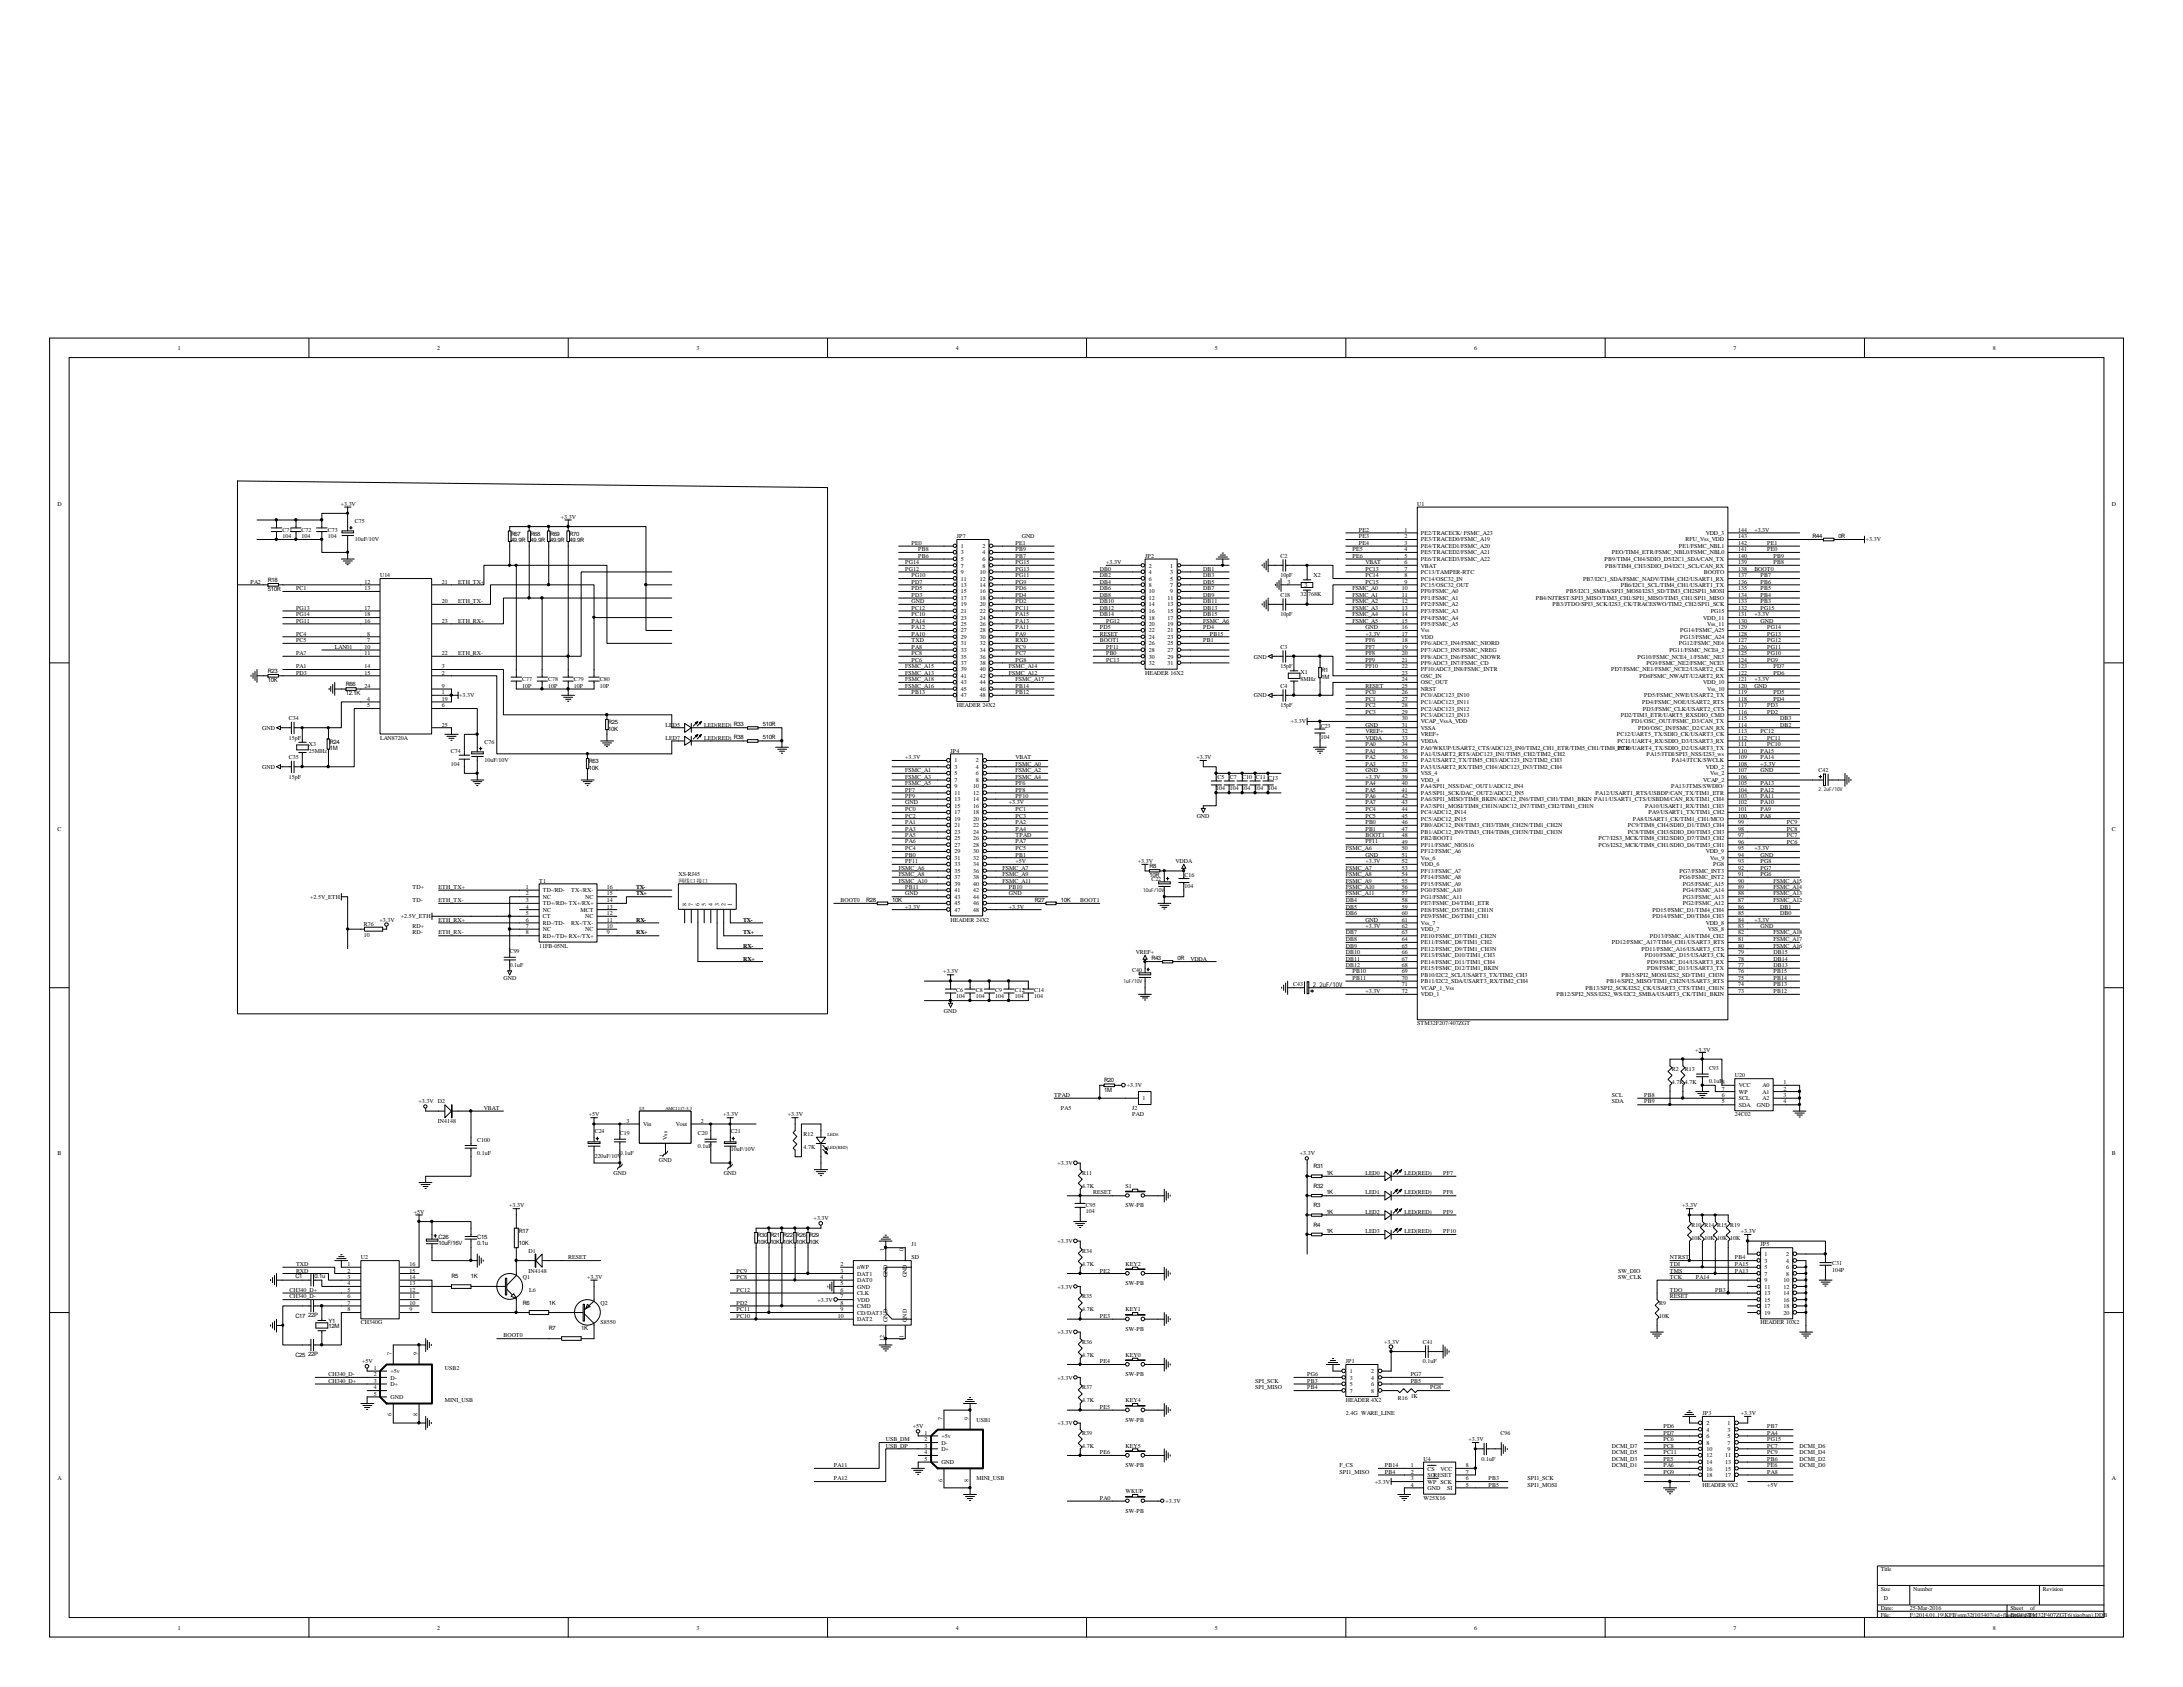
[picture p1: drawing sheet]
<svg xmlns="http://www.w3.org/2000/svg" width="279mm" height="216mm" viewBox="0 0 279 216" stroke-linecap="round" stroke-linejoin="round" font-family="sans-serif">
<defs><g id="words">
<g font-size=".8">
<text x="22.8" y="44.8">1</text>
<text x="56" y="44.8">2</text>
<text x="89.2" y="44.8">3</text>
<text x="122.3" y="44.8">4</text>
<text x="155.5" y="44.8">5</text>
<text x="188.7" y="44.8">6</text>
<text x="221.9" y="44.8">7</text>
<text x="255.1" y="44.8">8</text>
<text x="7.4" y="64.7">D</text>
<text x="43.6" y="64.7">+3.3V</text>
<text x="181.4" y="64.7">U1</text>
<text x="270.3" y="64.7">D</text>
<text x="36.2" y="68.1">C71</text>
<text x="36.2" y="68.9">104</text>
<text x="38.6" y="68.1">C72</text>
<text x="38.6" y="68.9">104</text>
<text x="42" y="68.1">C73</text>
<text x="42" y="68.9">104</text>
<text x="45.4" y="66.9">C75</text>
<text x="45.4" y="69.2">10uF/10V</text>
<text x="65.4" y="68.6">R67</text>
<text x="65.4" y="69.4">49.9R</text>
<text x="67.9" y="68.6">R68</text>
<text x="67.9" y="69.4">49.9R</text>
<text x="70.4" y="68.6">R69</text>
<text x="70.4" y="69.4">49.9R</text>
<text x="71.8" y="66.4">+3.3V</text>
<text x="72.9" y="68.6">R70</text>
<text x="72.9" y="69.4">49.9R</text>
<text x="116.7" y="69.7">PE0</text>
<text x="117.5" y="71.4">PB6</text>
<text x="117.5" y="70.6">PB8</text>
<text x="122.5" y="68.9">JP7</text>
<text x="123" y="70.1">1</text>
<text x="123" y="71">3</text>
<text x="123" y="71.8">5</text>
<text x="125.7" y="70.1">2</text>
<text x="125.7" y="71">4</text>
<text x="125.7" y="71.8">6</text>
<text x="130" y="69.7">PE1</text>
<text x="130" y="71.4">PB7</text>
<text x="130" y="70.6">PB9</text>
<text x="130.8" y="68.9">GND</text>
<text x="146.6" y="71.4">JP2</text>
<text x="163.9" y="71.4">C2</text>
<text x="173.1" y="70.6">PE5</text>
<text x="173.1" y="71.4">PE6</text>
<text x="173.9" y="68.1">PE2</text>
<text x="173.9" y="68.9">PE3</text>
<text x="173.9" y="69.7">PE4</text>
<text x="179.7" y="71.4">5</text>
<text x="179.7" y="68.1">1</text>
<text x="179.7" y="68.9">2</text>
<text x="179.7" y="69.7">3</text>
<text x="179.7" y="70.6">4</text>
<text x="181.9" y="71.8">PE6/TRACED3/FSMC_A22</text>
<text x="181.9" y="68.5">PE2/TRACECK/ FSMC_A23</text>
<text x="181.9" y="69.3">PE3/TRACED0/FSMC_A19</text>
<text x="181.9" y="70.1">PE4/TRACED1/FSMC_A20</text>
<text x="181.9" y="71">PE5/TRACED2/FSMC_A21</text>
<text x="205.4" y="71.8">PB9/TIM4_CH4/SDIO_D5/I2C1_SDA/CAN_TX</text>
<text x="206.3" y="71">PEO/TIM4_ETR/FSMC_NBL0/FSMC_NBL0</text>
<text x="214.9" y="70.1">PE1/FSMC_NBL1</text>
<text x="215.7" y="69.3">RFU_Vss_VDD</text>
<text x="218.3" y="68.5">VDD_3</text>
<text x="222.5" y="71.4">140</text>
<text x="222.5" y="69.7">142</text>
<text x="222.5" y="70.6">141</text>
<text x="222.5" y="68.9">143</text>
<text x="222.5" y="68.1">144</text>
<text x="224.5" y="68.1">+3.3V</text>
<text x="226.2" y="70.6">PE0</text>
<text x="226.2" y="69.7">PE1</text>
<text x="227" y="71.4">PB9</text>
<text x="232" y="68.8">R44</text>
<text x="235.3" y="68.8">0R</text>
<text x="238.8" y="69.3">+3.3V</text>
<text x="32" y="74.7">PA2</text>
<text x="34.3" y="74.5">R18</text>
<text x="34.3" y="75.6">510R</text>
<text x="37.9" y="75.5">PC1</text>
<text x="46.7" y="74.7">12</text>
<text x="46.7" y="75.5">13</text>
<text x="48.6" y="73.9">U14</text>
<text x="56.6" y="77.2">20</text>
<text x="56.6" y="74.7">21</text>
<text x="58.6" y="77.2">ETH_TX-</text>
<text x="58.6" y="74.7">ETH_TX+</text>
<text x="115.9" y="73">PG12</text>
<text x="115.9" y="72.2">PG14</text>
<text x="116.7" y="76.4">PD3</text>
<text x="116.7" y="75.5">PD5</text>
<text x="116.7" y="74.7">PD7</text>
<text x="116.7" y="73.9">PG10</text>
<text x="116.7" y="77.2">GND</text>
<text x="123" y="72.6">7</text>
<text x="123" y="73.4">9</text>
<text x="123" y="74.3">11</text>
<text x="123" y="75.1">13</text>
<text x="123" y="75.9">15</text>
<text x="123" y="76.8">17</text>
<text x="123" y="77.6">19</text>
<text x="125.4" y="73.4">10</text>
<text x="125.4" y="74.3">12</text>
<text x="125.4" y="75.1">14</text>
<text x="125.4" y="75.9">16</text>
<text x="125.4" y="76.8">18</text>
<text x="125.4" y="77.6">20</text>
<text x="125.7" y="72.6">8</text>
<text x="130" y="77.2">PD2</text>
<text x="130" y="76.4">PD4</text>
<text x="130" y="75.5">PD6</text>
<text x="130" y="74.7">PG9</text>
<text x="130" y="73.9">PG11</text>
<text x="130" y="73">PG13</text>
<text x="130" y="72.2">PG15</text>
<text x="140.8" y="73">DB0</text>
<text x="140.8" y="73.9">DB2</text>
<text x="140.8" y="74.7">DB4</text>
<text x="140.8" y="75.5">DB6</text>
<text x="140.8" y="76.4">DB8</text>
<text x="140.8" y="77.2">DB10</text>
<text x="141.6" y="72.2">+3.3V</text>
<text x="147" y="72.6">2</text>
<text x="147" y="73.4">4</text>
<text x="147" y="74.3">6</text>
<text x="147" y="75.1">8</text>
<text x="147" y="75.9">10</text>
<text x="147" y="76.8">12</text>
<text x="147" y="77.6">14</text>
<text x="149.4" y="76.8">11</text>
<text x="149.4" y="77.6">13</text>
<text x="149.8" y="72.6">1</text>
<text x="149.8" y="73.4">3</text>
<text x="149.8" y="74.3">5</text>
<text x="149.8" y="75.1">7</text>
<text x="149.8" y="75.9">9</text>
<text x="154" y="73">DB1</text>
<text x="154" y="73.9">DB3</text>
<text x="154" y="74.7">DB5</text>
<text x="154" y="75.5">DB7</text>
<text x="154" y="76.4">DB9</text>
<text x="154" y="77.2">DB11</text>
<text x="163.9" y="73.9">10pF</text>
<text x="163.9" y="76.4">C18</text>
<text x="164.8" y="74.7">3</text>
<text x="166.5" y="76.3">32.768K</text>
<text x="167" y="75.1">3</text>
<text x="168.1" y="73.8">X2</text>
<text x="173.1" y="75.5">FSMC_A0</text>
<text x="173.1" y="76.4">FSMC_A1</text>
<text x="173.1" y="77.2">FSMC_A2</text>
<text x="174.8" y="73">PC13</text>
<text x="174.8" y="73.9">PC14</text>
<text x="174.8" y="74.7">PC15</text>
<text x="174.8" y="72.2">VBAT</text>
<text x="179.4" y="76.4">11</text>
<text x="179.4" y="77.2">12</text>
<text x="179.4" y="75.5">10</text>
<text x="179.7" y="72.2">6</text>
<text x="179.7" y="73">7</text>
<text x="179.7" y="73.9">8</text>
<text x="179.7" y="74.7">9</text>
<text x="181.9" y="76.8">PF1/FSMC_A1</text>
<text x="181.9" y="72.6">VBAT</text>
<text x="181.9" y="73.4">PC13/TAMPER-RTC</text>
<text x="181.9" y="74.3">PC14/OSC32_IN</text>
<text x="181.9" y="77.6">PF2/FSMC_A2</text>
<text x="181.9" y="75.1">PC15/OSC32_OUT</text>
<text x="181.9" y="75.9">PF0/FSMC_A0</text>
<text x="196.6" y="76.8">PB4/NJTRST/SPI3_MISO/TIM3_CH1/SPI1_MISO/TIM3_CH1/SPI1_MISO</text>
<text x="198.7" y="77.6">PB3/JTDO/SPI3_SCK/I2S3_CK/TRACESWO/TIM2_CH2/SPI1_SCK</text>
<text x="200.4" y="75.9">PB5/I2C1_SMBA/SPI3_MOSI/I2S3_SD/TIM3_CH2SPI1_MOSI</text>
<text x="202.6" y="74.3">PB7/I2C1_SDA/FSMC_NADV/TIM4_CH2/USART1_RX</text>
<text x="205.4" y="72.6">PB8/TIM4_CH3/SDIO_D4/I2C1_SCL/CAN_RX</text>
<text x="207.4" y="75.1">PB6/I2C1_SCL/TIM4_CH1/USART1_TX</text>
<text x="218.1" y="73.4">BOOTO</text>
<text x="222.5" y="76.4">134</text>
<text x="222.5" y="73">138</text>
<text x="222.5" y="72.2">139</text>
<text x="222.5" y="73.9">137</text>
<text x="222.5" y="74.7">136</text>
<text x="222.5" y="77.2">133</text>
<text x="222.5" y="75.5">135</text>
<text x="224.5" y="73">BOOT0</text>
<text x="225.3" y="75.5">PB5</text>
<text x="225.3" y="74.7">PB6</text>
<text x="225.3" y="73.9">PB7</text>
<text x="225.3" y="77.2">PB3</text>
<text x="225.3" y="76.4">PB4</text>
<text x="227" y="72.2">PB8</text>
<text x="37.9" y="78">PG13</text>
<text x="37.9" y="79.7">PG11</text>
<text x="37.9" y="78.9">PG14</text>
<text x="37.9" y="81.4">PC4</text>
<text x="37.9" y="82.2">PC5</text>
<text x="37.9" y="83.9">PA7</text>
<text x="42.8" y="83">LAN01</text>
<text x="46.7" y="83">10</text>
<text x="46.7" y="83.9">11</text>
<text x="46.7" y="79.7">16</text>
<text x="46.7" y="78">17</text>
<text x="46.7" y="78.9">18</text>
<text x="47" y="82.2">7</text>
<text x="47" y="81.4">8</text>
<text x="56.6" y="83.9">22</text>
<text x="56.6" y="79.7">23</text>
<text x="58.6" y="79.7">ETH_RX+</text>
<text x="58.6" y="83.9">ETH_RX-</text>
<text x="116.7" y="81.4">PA10</text>
<text x="116.7" y="78.9">PC10</text>
<text x="116.7" y="78">PC12</text>
<text x="116.7" y="83">PA8</text>
<text x="116.7" y="80.5">PA12</text>
<text x="116.7" y="79.7">PA14</text>
<text x="116.7" y="83.9">PC8</text>
<text x="116.7" y="82.2">TXD</text>
<text x="123" y="78.4">21</text>
<text x="123" y="79.3">23</text>
<text x="123" y="80.1">25</text>
<text x="123" y="80.9">27</text>
<text x="123" y="81.8">29</text>
<text x="123" y="82.6">31</text>
<text x="123" y="83.4">33</text>
<text x="125.4" y="78.4">22</text>
<text x="125.4" y="79.3">24</text>
<text x="125.4" y="80.1">26</text>
<text x="125.4" y="80.9">28</text>
<text x="125.4" y="81.8">30</text>
<text x="125.4" y="82.6">32</text>
<text x="125.4" y="83.4">34</text>
<text x="130" y="81.4">PA9</text>
<text x="130" y="78.9">PA15</text>
<text x="130" y="80.5">PA11</text>
<text x="130" y="79.7">PA13</text>
<text x="130" y="83.9">PC7</text>
<text x="130" y="83">PC9</text>
<text x="130" y="78">PC11</text>
<text x="130" y="82.2">RXD</text>
<text x="140.8" y="78">DB12</text>
<text x="140.8" y="78.9">DB14</text>
<text x="140.8" y="80.5">PD5</text>
<text x="140.8" y="81.4">RESET</text>
<text x="140.8" y="82.2">BOOT1</text>
<text x="141.6" y="79.7">PG12</text>
<text x="141.6" y="83.9">PB0</text>
<text x="141.6" y="83">PF11</text>
<text x="147" y="78.4">16</text>
<text x="147" y="79.3">18</text>
<text x="147" y="80.1">20</text>
<text x="147" y="80.9">22</text>
<text x="147" y="81.8">24</text>
<text x="147" y="82.6">26</text>
<text x="147" y="83.4">28</text>
<text x="149.4" y="78.4">15</text>
<text x="149.4" y="79.3">17</text>
<text x="149.4" y="80.1">19</text>
<text x="149.4" y="80.9">21</text>
<text x="149.4" y="81.8">23</text>
<text x="149.4" y="82.6">25</text>
<text x="149.4" y="83.4">27</text>
<text x="154" y="78">DB13</text>
<text x="154" y="78.9">DB15</text>
<text x="154" y="80.5">PD4</text>
<text x="154" y="79.7">FSMC_A6</text>
<text x="154" y="82.2">PB1</text>
<text x="154.9" y="81.4">PB15</text>
<text x="163.9" y="83">C3</text>
<text x="163.9" y="78.9">10pF</text>
<text x="173.1" y="78">FSMC_A3</text>
<text x="173.1" y="78.9">FSMC_A4</text>
<text x="173.1" y="79.7">FSMC_A5</text>
<text x="174.8" y="82.2">PF6</text>
<text x="174.8" y="83">PF7</text>
<text x="174.8" y="83.9">PF8</text>
<text x="174.8" y="80.5">GND</text>
<text x="174.8" y="81.4">+3.3V</text>
<text x="179.4" y="78">13</text>
<text x="179.4" y="78.9">14</text>
<text x="179.4" y="79.7">15</text>
<text x="179.4" y="80.5">16</text>
<text x="179.4" y="81.4">17</text>
<text x="179.4" y="82.2">18</text>
<text x="179.4" y="83">19</text>
<text x="179.4" y="83.9">20</text>
<text x="181.9" y="78.4">PF3/FSMC_A3</text>
<text x="181.9" y="79.3">PF4/FSMC_A4</text>
<text x="181.9" y="80.1">PF5/FSMC_A5</text>
<text x="181.9" y="80.9">Vss</text>
<text x="181.9" y="81.8">VDD</text>
<text x="181.9" y="82.6">PF6/ADC3_IN4/FSMC_NIORD</text>
<text x="181.9" y="83.4">PF7/ADC3_IN5/FSMC_NREG</text>
<text x="213.7" y="83.4">PG11/FSMC_NCE4_2</text>
<text x="214.9" y="82.6">PG12/FSMC_NE4</text>
<text x="215.1" y="81.8">PG13/FSMC_A24</text>
<text x="215.1" y="80.9">PG14/FSMC_A25</text>
<text x="218" y="79.3">VDD_11</text>
<text x="218.5" y="80.1">Vss_11</text>
<text x="218.9" y="78.4">PG15</text>
<text x="222.5" y="78.9">131</text>
<text x="222.5" y="82.2">127</text>
<text x="222.5" y="81.4">128</text>
<text x="222.5" y="83.9">125</text>
<text x="222.5" y="80.5">129</text>
<text x="222.5" y="78">132</text>
<text x="222.5" y="83">126</text>
<text x="222.5" y="79.7">130</text>
<text x="224.5" y="78.9">+3.3V</text>
<text x="225.3" y="79.7">GND</text>
<text x="225.3" y="78">PG15</text>
<text x="226.2" y="83.9">PG10</text>
<text x="226.2" y="83">PG11</text>
<text x="226.2" y="82.2">PG12</text>
<text x="226.2" y="81.4">PG13</text>
<text x="226.2" y="80.5">PG14</text>
<text x="34.3" y="86.1">R23</text>
<text x="34.3" y="87.3">10K</text>
<text x="37.9" y="85.5">PA1</text>
<text x="37.9" y="86.4">PD3</text>
<text x="44.3" y="87.8">R66</text>
<text x="44.3" y="89">12.1K</text>
<text x="46.7" y="85.5">14</text>
<text x="46.7" y="86.4">15</text>
<text x="46.7" y="88">24</text>
<text x="47" y="89.7">4</text>
<text x="56.6" y="88.9">1</text>
<text x="56.6" y="86.4">2</text>
<text x="56.6" y="85.5">3</text>
<text x="56.6" y="88">9</text>
<text x="56.6" y="89.7">19</text>
<text x="58.8" y="89.2">+3.3V</text>
<text x="66.8" y="87.2">C77</text>
<text x="66.8" y="88">10P</text>
<text x="70.1" y="87.2">C78</text>
<text x="70.1" y="88">10P</text>
<text x="73.4" y="87.2">C79</text>
<text x="73.4" y="88">10P</text>
<text x="76.8" y="87.2">C80</text>
<text x="76.8" y="88">10P</text>
<text x="115.9" y="88">FSMC_A16</text>
<text x="115.9" y="87.2">FSMC_A18</text>
<text x="115.9" y="86.4">FSMC_A13</text>
<text x="115.9" y="85.5">FSMC_A15</text>
<text x="116.7" y="88.9">PB13</text>
<text x="116.7" y="84.7">PC6</text>
<text x="123" y="84.3">35</text>
<text x="123" y="85.1">37</text>
<text x="123" y="85.9">39</text>
<text x="123" y="86.8">41</text>
<text x="123" y="87.6">43</text>
<text x="123" y="88.4">45</text>
<text x="123" y="89.2">47</text>
<text x="125.4" y="84.3">36</text>
<text x="125.4" y="85.1">38</text>
<text x="125.4" y="85.9">40</text>
<text x="125.4" y="86.8">42</text>
<text x="125.4" y="87.6">44</text>
<text x="125.4" y="88.4">46</text>
<text x="125.4" y="89.2">48</text>
<text x="129.1" y="86.4">FSMC_A12</text>
<text x="129.1" y="85.5">FSMC_A14</text>
<text x="130" y="87.2">FSMC_A17</text>
<text x="130" y="84.7">PG8</text>
<text x="130" y="88.9">PB12</text>
<text x="130" y="88">PB14</text>
<text x="141.6" y="84.7">PC13</text>
<text x="146.6" y="86.4">HEADER 16X2</text>
<text x="147" y="84.3">30</text>
<text x="147" y="85.1">32</text>
<text x="149.4" y="84.3">29</text>
<text x="149.4" y="85.1">31</text>
<text x="160.5" y="89.2">GND</text>
<text x="160.5" y="84.3">GND</text>
<text x="163.9" y="88">C4</text>
<text x="163.9" y="85.5">15pF</text>
<text x="166.5" y="86.3">X1</text>
<text x="166.5" y="87.2">8MHz</text>
<text x="169.1" y="86.1">R1</text>
<text x="169.1" y="86.9">1M</text>
<text x="174.8" y="84.7">PF9</text>
<text x="174.8" y="85.5">PF10</text>
<text x="174.8" y="88.9">PC0</text>
<text x="174.8" y="89.7">PC1</text>
<text x="174.8" y="88">RESET</text>
<text x="179.4" y="88">25</text>
<text x="179.4" y="89.7">27</text>
<text x="179.4" y="84.7">21</text>
<text x="179.4" y="85.5">22</text>
<text x="179.4" y="86.4">23</text>
<text x="179.4" y="87.2">24</text>
<text x="179.4" y="88.9">26</text>
<text x="181.9" y="84.3">PF8/ADC3_IN6/FSMC_NIOWR</text>
<text x="181.9" y="88.4">NRST</text>
<text x="181.9" y="85.1">PF9/ADC3_IN7/FSMC_CD</text>
<text x="181.9" y="85.9">PF10/ADC3_IN8/FSMC_INTR</text>
<text x="181.9" y="86.8">OSC_IN</text>
<text x="181.9" y="87.6">OSC_OUT</text>
<text x="181.9" y="89.2">PC0/ADC123_IN10</text>
<text x="206.2" y="85.9">PD7/FSMC_NE1/FSMC_NCE2/USART2_CK</text>
<text x="209.6" y="84.3">PG10/FSMC_NCE4_1/FSMC_NE3</text>
<text x="209.8" y="86.8">PD6FSMC_NWAIT/U2ART2_RX</text>
<text x="210.4" y="89.2">PD5/FSMC_NWE/USART2_TX</text>
<text x="210.7" y="85.1">PG9/FSMC_NE2/FSMC_NCE3</text>
<text x="218" y="87.6">VDD_10</text>
<text x="218.5" y="88.4">Vss_10</text>
<text x="222.5" y="84.7">124</text>
<text x="222.5" y="89.7">118</text>
<text x="222.5" y="87.2">121</text>
<text x="222.5" y="85.5">123</text>
<text x="222.5" y="86.4">122</text>
<text x="222.5" y="88.9">119</text>
<text x="222.5" y="88">120</text>
<text x="224.5" y="87.2">+3.3V</text>
<text x="224.5" y="88">GND</text>
<text x="226.2" y="84.7">PG9</text>
<text x="227" y="89.7">PD4</text>
<text x="227" y="88.9">PD5</text>
<text x="227" y="86.4">PD6</text>
<text x="227" y="85.5">PD7</text>
<text x="33.6" y="93.4">GND</text>
<text x="37" y="92.2">C34</text>
<text x="37" y="94.7">15pF</text>
<text x="39.5" y="95.4">X3</text>
<text x="42.2" y="95.2">R24</text>
<text x="47" y="90.5">5</text>
<text x="48.6" y="94.7">LAN8720A</text>
<text x="56.6" y="90.5">6</text>
<text x="56.6" y="93">25</text>
<text x="62" y="95.2">C76</text>
<text x="77.9" y="92.7">R25</text>
<text x="77.9" y="93.6">10K</text>
<text x="85.2" y="93">LED5</text>
<text x="85.2" y="94.7">LED7</text>
<text x="90.1" y="93">LED(RED) R33</text>
<text x="90.1" y="94.7">LED(RED) R38</text>
<text x="97.6" y="94.6">510R</text>
<text x="97.6" y="93">510R</text>
<text x="122.5" y="90.5">HEADER 24X2</text>
<text x="163.9" y="90.5">15pF</text>
<text x="165.2" y="92.6">+3.3V</text>
<text x="169" y="93.2">C23</text>
<text x="169" y="94.6">104</text>
<text x="174.8" y="93">GND</text>
<text x="174.8" y="93.8">VREF+</text>
<text x="174.8" y="94.7">VDDA</text>
<text x="174.8" y="90.5">PC2</text>
<text x="174.8" y="91.4">PC3</text>
<text x="174.8" y="95.5">PA0</text>
<text x="179.4" y="91.4">29</text>
<text x="179.4" y="92.2">30</text>
<text x="179.4" y="93">31</text>
<text x="179.4" y="93.8">32</text>
<text x="179.4" y="94.7">33</text>
<text x="179.4" y="95.5">34</text>
<text x="179.4" y="90.5">28</text>
<text x="181.9" y="90.1">PC1/ADC123_IN11</text>
<text x="181.9" y="91.7">PC3/ADC123_IN13</text>
<text x="181.9" y="92.6">VCAP_VssA_VDD</text>
<text x="181.9" y="93.4">VSSA</text>
<text x="181.9" y="94.2">VREF+</text>
<text x="181.9" y="95.1">VDDA</text>
<text x="181.9" y="95.9">PA0/WKUP/USART2_CTS/ADC123_IN0/TIM2_CH1_ETR/TIM5_CH1/TIM8_ETR</text>
<text x="181.9" y="90.9">PC2/ADC123_IN12</text>
<text x="206.9" y="94.2">PC12/UART5_TX/SDIO_CK/USART3_CK</text>
<text x="207" y="95.1">PC11/UART4_RX/SDIO_D3/USART3_RX</text>
<text x="207" y="95.9">PC10/UART4_TX/SDIO_D2/USART3_TX</text>
<text x="207.4" y="91.7">PD2/TIM3_ETR/UART5_RXSDIO_CMD</text>
<text x="208.8" y="92.6">PD1/OSC_OUT/FSMC_D3/CAN_TX</text>
<text x="209.7" y="93.4">PD0/OSC_IN/FSMC_D2/CAN_RX</text>
<text x="210.2" y="90.1">PD4/FSMC_NOE/USART2_RTS</text>
<text x="210.3" y="90.9">PD3/FSMC_CLK/USART2_CTS</text>
<text x="222.5" y="90.5">117</text>
<text x="222.5" y="93.8">113</text>
<text x="222.5" y="93">114</text>
<text x="222.5" y="91.4">116</text>
<text x="222.5" y="94.7">112</text>
<text x="222.5" y="95.5">111</text>
<text x="222.5" y="92.2">115</text>
<text x="225.3" y="93.8">PC12</text>
<text x="226.2" y="95.5">PC10</text>
<text x="226.2" y="94.7">PC11</text>
<text x="226.2" y="91.4">PD2</text>
<text x="226.2" y="90.5">PD3</text>
<text x="227.8" y="93">DB2</text>
<text x="227.8" y="92.2">DB3</text>
<text x="33.6" y="98.4">GND</text>
<text x="37" y="97.2">C35</text>
<text x="37" y="99.7">15pF</text>
<text x="39.5" y="96.3">25MHz</text>
<text x="42.2" y="96">1M</text>
<text x="57.7" y="96.3">C74</text>
<text x="57.7" y="98">104</text>
<text x="62" y="97.5">10uF/10V</text>
<text x="75.4" y="97.7">R63</text>
<text x="75.4" y="98.5">10K</text>
<text x="115.9" y="98.8">FSMC_A1</text>
<text x="115.9" y="99.7">FSMC_A3</text>
<text x="115.9" y="100.5">FSMC_A5</text>
<text x="115.9" y="101.3">PF7</text>
<text x="115.9" y="97.2">+3.3V</text>
<text x="121.7" y="96.3">JP4</text>
<text x="122.2" y="97.6">1</text>
<text x="122.2" y="98.4">3</text>
<text x="122.2" y="99.2">5</text>
<text x="122.2" y="100.1">7</text>
<text x="122.2" y="100.9">9</text>
<text x="122.2" y="101.7">11</text>
<text x="124.5" y="100.9">10</text>
<text x="124.5" y="101.7">12</text>
<text x="124.9" y="97.6">2</text>
<text x="124.9" y="98.4">4</text>
<text x="124.9" y="99.2">6</text>
<text x="124.9" y="100.1">8</text>
<text x="130" y="98">FSMC_A0</text>
<text x="130" y="98.8">FSMC_A2</text>
<text x="130" y="99.7">FSMC_A4</text>
<text x="130" y="100.5">PF6</text>
<text x="130" y="101.3">PF8</text>
<text x="130" y="97.2">VBAT</text>
<text x="153.1" y="97.2">+3.3V</text>
<text x="155.7" y="101.1">104</text>
<text x="155.8" y="99.7">C5</text>
<text x="157.4" y="99.7">C7</text>
<text x="157.4" y="101.1">104</text>
<text x="158.9" y="101.1">104</text>
<text x="159" y="99.7">C10 C11 C13</text>
<text x="160.6" y="101.1">104</text>
<text x="162.3" y="101.1">104</text>
<text x="174.8" y="96.3">PA1</text>
<text x="174.8" y="97.2">PA2</text>
<text x="174.8" y="98">PA3</text>
<text x="174.8" y="100.5">PA4</text>
<text x="174.8" y="101.3">PA5</text>
<text x="174.8" y="99.7">+3.3V</text>
<text x="174.8" y="98.8">GND</text>
<text x="179.4" y="99.7">39</text>
<text x="179.4" y="100.5">40</text>
<text x="179.4" y="101.3">41</text>
<text x="179.4" y="97.2">36</text>
<text x="179.4" y="96.3">35</text>
<text x="179.4" y="98.8">38</text>
<text x="179.4" y="98">37</text>
<text x="181.9" y="100.1">VDD_4</text>
<text x="181.9" y="100.9">PA4/SPI1_NSS/DAC_OUT1/ADC12_IN4</text>
<text x="181.9" y="101.7">PA5/SPI1_SCK/DAC_OUT2/ADC12_IN5</text>
<text x="181.9" y="97.6">PA2/USART2_TX/TIM5_CH3/ADC123_IN2/TIM2_CH3</text>
<text x="181.9" y="96.7">PA1/USART2_RTS/ADC123_IN1/TIM5_CH2/TIM2_CH2</text>
<text x="181.9" y="99.2">VSS_4</text>
<text x="181.9" y="98.4">PA3/USART2_RX/TIM5_CH4/ADC123_IN3/TIM2_CH4</text>
<text x="204.2" y="101.7">PA12/USART1_RTS/USBDP/CAN_TX/TIM1_ETR</text>
<text x="210.7" y="96.7">PA15/JTDI/SPI3_NSS/I2S3_ws</text>
<text x="213.9" y="100.9">PA13/JTMS/SWDIO/</text>
<text x="214" y="97.6">PA14/JTCK/SWCLK</text>
<text x="218" y="100.1">VCAP_2</text>
<text x="218.3" y="98.4">VDD_2</text>
<text x="218.9" y="99.2">Vss_2</text>
<text x="222.5" y="96.3">110</text>
<text x="222.5" y="100.5">105</text>
<text x="222.5" y="99.7">106</text>
<text x="222.5" y="101.3">104</text>
<text x="222.5" y="97.2">109</text>
<text x="222.5" y="98.8">107</text>
<text x="222.5" y="98">108</text>
<text x="225.3" y="98">+3.3V</text>
<text x="225.3" y="98.8">GND</text>
<text x="225.3" y="101.3">PA12</text>
<text x="225.3" y="100.5">PA13</text>
<text x="225.3" y="97.2">PA14</text>
<text x="225.3" y="96.3">PA15</text>
<text x="232.7" y="98.8">C42</text>
<text x="7.4" y="106.3">C</text>
<text x="115.9" y="105.5">PA1</text>
<text x="115.9" y="102.2">PF9</text>
<text x="115.9" y="103.8">PC0</text>
<text x="115.9" y="104.6">PC2</text>
<text x="115.9" y="106.3">PA3</text>
<text x="115.9" y="107.1">PA5</text>
<text x="115.9" y="107.9">PA6</text>
<text x="115.9" y="103">GND</text>
<text x="122.2" y="102.6">13</text>
<text x="122.2" y="103.4">15</text>
<text x="122.2" y="104.2">17</text>
<text x="122.2" y="105.1">19</text>
<text x="122.2" y="105.9">21</text>
<text x="122.2" y="106.7">23</text>
<text x="122.2" y="107.5">25</text>
<text x="124.5" y="102.6">14</text>
<text x="124.5" y="103.4">16</text>
<text x="124.5" y="104.2">18</text>
<text x="124.5" y="105.1">20</text>
<text x="124.5" y="105.9">22</text>
<text x="124.5" y="106.7">24</text>
<text x="124.5" y="107.5">26</text>
<text x="129.1" y="103">+3.3V</text>
<text x="130" y="103.8">PC1</text>
<text x="130" y="104.6">PC3</text>
<text x="130" y="102.2">PF10</text>
<text x="130" y="105.5">PA2</text>
<text x="130" y="107.9">PA7</text>
<text x="130" y="106.3">PA4</text>
<text x="130" y="107.1">TPAD</text>
<text x="153.2" y="104.6">GND</text>
<text x="174.8" y="102.2">PA6</text>
<text x="174.8" y="103">PA7</text>
<text x="174.8" y="103.8">PC4</text>
<text x="174.8" y="104.6">PC5</text>
<text x="174.8" y="105.5">PB0</text>
<text x="174.8" y="106.3">PB1</text>
<text x="174.8" y="107.1">BOOT1</text>
<text x="174.8" y="107.9">PF11</text>
<text x="179.4" y="102.2">42</text>
<text x="179.4" y="103">43</text>
<text x="179.4" y="103.8">44</text>
<text x="179.4" y="104.6">45</text>
<text x="179.4" y="105.5">46</text>
<text x="179.4" y="106.3">47</text>
<text x="179.4" y="107.1">48</text>
<text x="179.4" y="107.9">49</text>
<text x="181.9" y="102.6">PA6/SPI1_MISO/TIM8_BKIN/ADC12_IN6/TIM3_CH1/TIM1_BKIN PA11/USART1_CTS/USBDM/CAN_RX/TIM1_CH4</text>
<text x="181.9" y="103.4">PA7/SPI1_MOSI/TIM8_CH1N/ADC12_IN7/TIM3_CH2/TIM1_CH1N</text>
<text x="181.9" y="104.2">PC4/ADC12_IN14</text>
<text x="181.9" y="105.1">PC5/ADC12_IN15</text>
<text x="181.9" y="105.9">PB0/ADC12_IN8/TIM3_CH3/TIM8_CH2N/TIM1_CH2N</text>
<text x="181.9" y="106.7">PB1/ADC12_IN9/TIM3_CH4/TIM8_CH3N/TIM1_CH3N</text>
<text x="181.9" y="107.5">PB2/BOOT1</text>
<text x="204.6" y="107.5">PC7/I2S3_MCK/TIM8_CH2/SDIO_D7/TIM3_CH2</text>
<text x="208.4" y="105.9">PC9/TIM8_CH4/SDIO_D1/TIM3_CH4</text>
<text x="208.4" y="106.7">PC8/TIM8_CH3/SDIO_D0/TIM3_CH3</text>
<text x="209" y="105.1">PA8/USART1_CK/TIM1_CH1/MCO</text>
<text x="210.6" y="103.4">PA10/USART1_RX/TIM1_CH3</text>
<text x="211" y="104.2">PA9/USART1_TX/TIM1_CH2</text>
<text x="222.5" y="103">102</text>
<text x="222.5" y="104.6">100</text>
<text x="222.5" y="107.9">96</text>
<text x="222.5" y="107.1">97</text>
<text x="222.5" y="105.5">99</text>
<text x="222.5" y="103.8">101</text>
<text x="222.5" y="106.3">98</text>
<text x="222.5" y="102.2">103</text>
<text x="225.3" y="104.6">PA8</text>
<text x="225.3" y="103.8">PA9</text>
<text x="225.3" y="103">PA10</text>
<text x="225.3" y="102.2">PA11</text>
<text x="228.7" y="107.1">PC7</text>
<text x="228.7" y="106.3">PC8</text>
<text x="228.7" y="105.5">PC9</text>
<text x="228.7" y="107.9">PC6</text>
<text x="270.3" y="106.3">C</text>
<text x="52.8" y="113.8">TD+</text>
<text x="56.1" y="113.8">ETH_TX+</text>
<text x="67.3" y="113.8">1</text>
<text x="69" y="112.9">T1</text>
<text x="77.7" y="113.8">16</text>
<text x="81.4" y="113.8">TX-</text>
<text x="86.8" y="112.1">XS-RJ45</text>
<text x="86.8" y="112.9">网线口接口</text>
<text x="115" y="111.3">FSMC_A6</text>
<text x="115" y="112.1">FSMC_A8</text>
<text x="115" y="112.9">FSMC_A10</text>
<text x="115.9" y="110.4">PF11</text>
<text x="115.9" y="108.8">PC4</text>
<text x="115.9" y="109.6">PB0</text>
<text x="115.9" y="113.8">PB11</text>
<text x="122.2" y="108.4">27</text>
<text x="122.2" y="109.2">29</text>
<text x="122.2" y="110">31</text>
<text x="122.2" y="110.9">33</text>
<text x="122.2" y="111.7">35</text>
<text x="122.2" y="112.5">37</text>
<text x="122.2" y="113.4">39</text>
<text x="124.5" y="108.4">28</text>
<text x="124.5" y="109.2">30</text>
<text x="124.5" y="110">32</text>
<text x="124.5" y="110.9">34</text>
<text x="124.5" y="111.7">36</text>
<text x="124.5" y="112.5">38</text>
<text x="124.5" y="113.4">40</text>
<text x="128.3" y="111.3">FSMC_A7</text>
<text x="128.3" y="112.1">FSMC_A9</text>
<text x="128.3" y="112.9">FSMC_A11</text>
<text x="129.1" y="113.8">PB10</text>
<text x="130" y="108.8">PC5</text>
<text x="130" y="109.6">PB1</text>
<text x="130" y="110.4">+5V</text>
<text x="145.6" y="110.4">+3.3V</text>
<text x="147.1" y="111.1">R8</text>
<text x="147.1" y="112.2">10R</text>
<text x="147.4" y="112.7">C22</text>
<text x="150.5" y="110.4">VDDA</text>
<text x="151.6" y="112.3">C16</text>
<text x="151.6" y="113.7">104</text>
<text x="172.3" y="108.8">FSMC_A6</text>
<text x="172.3" y="111.3">FSMC_A7</text>
<text x="172.3" y="112.1">FSMC_A8</text>
<text x="172.3" y="112.9">FSMC_A9</text>
<text x="172.3" y="113.8">FSMC_A10</text>
<text x="174.8" y="110.4">+3.3V</text>
<text x="174.8" y="109.6">GND</text>
<text x="179.4" y="108.8">50</text>
<text x="179.4" y="109.6">51</text>
<text x="179.4" y="110.4">52</text>
<text x="179.4" y="111.3">53</text>
<text x="179.4" y="112.1">54</text>
<text x="179.4" y="112.9">55</text>
<text x="179.4" y="113.8">56</text>
<text x="181.9" y="108.4">PF11/FSMC_NIOS16</text>
<text x="181.9" y="109.2">PF12/FSMC_A6</text>
<text x="181.9" y="110">Vss_6</text>
<text x="181.9" y="110.9">VDD_6</text>
<text x="181.9" y="111.7">PF13/FSMC_A7</text>
<text x="181.9" y="112.5">PF14/FSMC_A8</text>
<text x="181.9" y="113.4">PF15/FSMC_A9</text>
<text x="204.6" y="108.4">PC6/I2S2_MCK/TIM8_CH1/SDIO_D6/TIM3_CH1</text>
<text x="215" y="111.7">PG7/FSMC_INT3</text>
<text x="215" y="112.5">PG6/FSMC_INT2</text>
<text x="215.4" y="113.4">PG5/FSMC_A15</text>
<text x="218.3" y="109.2">VDD_9</text>
<text x="218.9" y="110">Vss_9</text>
<text x="219.3" y="110.9">PG8</text>
<text x="222.5" y="110.4">93</text>
<text x="222.5" y="113.8">89</text>
<text x="222.5" y="111.3">92</text>
<text x="222.5" y="112.9">90</text>
<text x="222.5" y="112.1">91</text>
<text x="222.5" y="109.6">94</text>
<text x="222.5" y="108.8">95</text>
<text x="224.5" y="108.8">+3.3V</text>
<text x="225.3" y="109.6">GND</text>
<text x="225.3" y="112.1">PG6</text>
<text x="225.3" y="111.3">PG7</text>
<text x="225.3" y="110.4">PG8</text>
<text x="227" y="113.8">FSMC_A14</text>
<text x="227" y="112.9">FSMC_A15</text>
<text x="39.7" y="115">+2.5V_ETH</text>
<text x="46.6" y="118.4">R76</text>
<text x="46.6" y="119.9">10</text>
<text x="48.6" y="117.9">+3.3V</text>
<text x="51.3" y="117.5">+2.5V_ETH</text>
<text x="52.8" y="115.4">TD-</text>
<text x="52.8" y="118.8">RD+</text>
<text x="52.8" y="119.6">RD-</text>
<text x="56.1" y="117.9">ETH_RX+</text>
<text x="56.1" y="119.6">ETH_RX-</text>
<text x="56.1" y="115.4">ETH_TX-</text>
<text x="67.3" y="114.6">2</text>
<text x="67.3" y="115.4">3</text>
<text x="67.3" y="116.3">4</text>
<text x="67.3" y="117.1">5</text>
<text x="67.3" y="117.9">6</text>
<text x="67.3" y="118.8">7</text>
<text x="67.3" y="119.6">8</text>
<text x="69.5" y="114.2">TD-/RD-</text>
<text x="69.5" y="115">NC</text>
<text x="69.5" y="115.9">TD+/RD+ TX+/RX+</text>
<text x="69.5" y="116.7">NC</text>
<text x="69.5" y="117.5">CT</text>
<text x="69.5" y="118.4">RD-/TD-</text>
<text x="69.5" y="119.2">NC</text>
<text x="73.1" y="118.4">RX-/TX-</text>
<text x="73.1" y="114.2">TX-/RX-</text>
<text x="74.3" y="116.7">MCT</text>
<text x="74.9" y="119.2">NC</text>
<text x="74.9" y="117.5">NC</text>
<text x="74.9" y="115">NC</text>
<text x="77.7" y="119.6">9</text>
<text x="77.7" y="118.8">10</text>
<text x="77.7" y="117.1">12</text>
<text x="77.7" y="115.4">14</text>
<text x="77.7" y="114.6">15</text>
<text x="77.7" y="117.9">11</text>
<text x="77.7" y="116.3">13</text>
<text x="81.4" y="114.6">TX+</text>
<text x="81.4" y="117.9">RX-</text>
<text x="81.4" y="119.6">RX+</text>
<text x="87.9" y="116" transform="rotate(-90 87.9 116)">8</text>
<text x="88.7" y="116" transform="rotate(-90 88.7 116)">7</text>
<text x="89.5" y="116" transform="rotate(-90 89.5 116)">6</text>
<text x="90.3" y="116" transform="rotate(-90 90.3 116)">5</text>
<text x="91.2" y="116" transform="rotate(-90 91.2 116)">4</text>
<text x="92" y="116" transform="rotate(-90 92 116)">3</text>
<text x="92.8" y="116" transform="rotate(-90 92.8 116)">2</text>
<text x="93.7" y="116" transform="rotate(-90 93.7 116)">1</text>
<text x="95.1" y="117.9">TX-</text>
<text x="95.1" y="119.6">TX+</text>
<text x="107.6" y="115.4">BOOT0</text>
<text x="110.9" y="115.4">R28</text>
<text x="114.2" y="115.4">10K</text>
<text x="115.9" y="116.3">+3.3V</text>
<text x="115.9" y="114.6">GND</text>
<text x="121.7" y="117.9">HEADER 24X2</text>
<text x="122.2" y="114.2">41</text>
<text x="122.2" y="115">43</text>
<text x="122.2" y="115.9">45</text>
<text x="122.2" y="116.7">47</text>
<text x="124.5" y="114.2">42</text>
<text x="124.5" y="115">44</text>
<text x="124.5" y="115.9">46</text>
<text x="124.5" y="116.7">48</text>
<text x="129.1" y="114.6">GND</text>
<text x="129.1" y="116.3">+3.3V</text>
<text x="132.5" y="115.4">R27</text>
<text x="135.8" y="115.4">10K</text>
<text x="138.3" y="115.4">BOOT1</text>
<text x="172.3" y="115.4">DB4</text>
<text x="172.3" y="116.3">DB5</text>
<text x="172.3" y="117.1">DB6</text>
<text x="172.3" y="119.6">DB7</text>
<text x="172.3" y="114.6">FSMC_A11</text>
<text x="174.8" y="118.8">+3.3V</text>
<text x="174.8" y="117.9">GND</text>
<text x="179.4" y="114.6">57</text>
<text x="179.4" y="115.4">58</text>
<text x="179.4" y="116.3">59</text>
<text x="179.4" y="117.1">60</text>
<text x="179.4" y="117.9">61</text>
<text x="179.4" y="118.8">62</text>
<text x="179.4" y="119.6">63</text>
<text x="181.9" y="114.2">PG0/FSMC_A10</text>
<text x="181.9" y="115">PG1/FSMC_A11</text>
<text x="181.9" y="115.9">PE7/FSMC_D4/TIM1_ETR</text>
<text x="181.9" y="116.7">PE8/FSMC_D5/TIM1_CH1N</text>
<text x="181.9" y="117.5">PE9/FSMC_D6/TIM1_CH1</text>
<text x="181.9" y="118.4">Vss_7</text>
<text x="181.9" y="119.2">VDD_7</text>
<text x="211.5" y="117.5">PD14/FSMC_D0/TIM4_CH3</text>
<text x="211.5" y="116.7">PD15/FSMC_D1/TIM4_CH4</text>
<text x="215.4" y="114.2">PG4/FSMC_A14</text>
<text x="215.4" y="115">PG3/FSMC_A13</text>
<text x="215.4" y="115.9">PG2/FSMC_A12</text>
<text x="218.3" y="118.4">VDD_8</text>
<text x="218.6" y="119.2">VSS_8</text>
<text x="222.5" y="114.6">88</text>
<text x="222.5" y="115.4">87</text>
<text x="222.5" y="119.6">82</text>
<text x="222.5" y="118.8">83</text>
<text x="222.5" y="117.1">85</text>
<text x="222.5" y="116.3">86</text>
<text x="222.5" y="117.9">84</text>
<text x="224.5" y="117.9">+3.3V</text>
<text x="225.3" y="118.8">GND</text>
<text x="227" y="115.4">FSMC_A12</text>
<text x="227" y="114.6">FSMC_A13</text>
<text x="227" y="119.6">FSMC_A18</text>
<text x="227.8" y="117.1">DB0</text>
<text x="227.8" y="116.3">DB1</text>
<text x="64.4" y="125.4">GND</text>
<text x="65.2" y="122">C99</text>
<text x="65.2" y="123.7">0.1uF</text>
<text x="69" y="121.3">11FB-05NL</text>
<text x="69.5" y="120">RD+/TD+ RX+/TX+</text>
<text x="95.1" y="121.3">RX-</text>
<text x="95.1" y="122.9">RX+</text>
<text x="120.7" y="124.6">+3.3V</text>
<text x="144.9" y="124.3">C40</text>
<text x="145.4" y="122.1">VREF+</text>
<text x="147.4" y="122.9">R43</text>
<text x="150.7" y="122.9">0R</text>
<text x="152.4" y="122.9">VDDA</text>
<text x="172.3" y="120.4">DB8</text>
<text x="172.3" y="121.3">DB9</text>
<text x="172.3" y="122.1">DB10</text>
<text x="172.3" y="122.9">DB11</text>
<text x="172.3" y="123.7">DB12</text>
<text x="173.1" y="124.6">PB10</text>
<text x="173.1" y="125.4">PB11</text>
<text x="179.4" y="120.4">64</text>
<text x="179.4" y="121.3">65</text>
<text x="179.4" y="122.1">66</text>
<text x="179.4" y="122.9">67</text>
<text x="179.4" y="123.7">68</text>
<text x="179.4" y="124.6">69</text>
<text x="179.4" y="125.4">70</text>
<text x="181.9" y="120">PE10/FSMC_D7/TIM1_CH2N</text>
<text x="181.9" y="120.9">PE11/FSMC_D8/TIM1_CH2</text>
<text x="181.9" y="121.7">PE12/FSMC_D9/TIM1_CH3N</text>
<text x="181.9" y="122.5">PE13/FSMC_D10/TIM1_CH3</text>
<text x="181.9" y="123.4">PE14/FSMC_D11/TIM1_CH4</text>
<text x="181.9" y="124.2">PE15/FSMC_D12/TIM1_BKIN</text>
<text x="181.9" y="125">PB10/I2C2_SCL/USART3_TX/TIM2_CH3</text>
<text x="181.9" y="125.9">PB11/I2C2_SDA/USART3_RX/TIM2_CH4</text>
<text x="205.6" y="125.9">PB14/SPI2_MISO/TIM1_CH2N/USART3_RTS</text>
<text x="206.3" y="120.9">PD12/FSMC_A17/TIM4_CH1/USART3_RTS</text>
<text x="207.5" y="125">PB15/SPI2_MOSI/I2S2_SD/TIM1_CH3N</text>
<text x="210.1" y="121.7">PD11/FSMC_A16/USART3_CTS</text>
<text x="210.5" y="122.5">PD10/FSMC_D15/USART3_CK</text>
<text x="210.8" y="123.4">PD9/FSMC_D14/USART3_RX</text>
<text x="210.8" y="124.2">PD8/FSMC_D13/USART3_TX</text>
<text x="211.2" y="120">PD13/FSMC_A18/TIM4_CH2</text>
<text x="222.5" y="122.9">78</text>
<text x="222.5" y="123.7">77</text>
<text x="222.5" y="124.6">76</text>
<text x="222.5" y="121.3">80</text>
<text x="222.5" y="125.4">75</text>
<text x="222.5" y="120.4">81</text>
<text x="222.5" y="122.1">79</text>
<text x="227" y="125.4">PB14</text>
<text x="227" y="124.6">PB15</text>
<text x="227" y="123.7">DB13</text>
<text x="227" y="122.1">DB15</text>
<text x="227" y="122.9">DB14</text>
<text x="227" y="121.3">FSMC_A16</text>
<text x="227" y="120.4">FSMC_A17</text>
<text x="120.8" y="129.6">GND</text>
<text x="122.4" y="127">C6</text>
<text x="122.4" y="127.8">104</text>
<text x="124.9" y="127">C8</text>
<text x="124.9" y="127.8">104</text>
<text x="127.4" y="127">C9</text>
<text x="127.4" y="127.8">104</text>
<text x="129.9" y="127">C12</text>
<text x="129.9" y="127.8">104</text>
<text x="132.4" y="127">C14</text>
<text x="132.4" y="127.8">104</text>
<text x="165.5" y="126.2">C43</text>
<text x="168" y="126.3">2.2uF/10V</text>
<text x="174.8" y="127.1">+3.3V</text>
<text x="179.4" y="126.2">71</text>
<text x="179.4" y="127.1">72</text>
<text x="181.4" y="131.2">STM32F207/407ZGT</text>
<text x="181.9" y="126.7">VCAP_1_Vss</text>
<text x="181.9" y="127.5">VDD_1</text>
<text x="199.2" y="127.5">PB12/SPI2_NSS/I2S2_WS/I2C2_SMBA/USART3_CK/TIM1_BKIN</text>
<text x="202.9" y="126.7">PB13/SPI2_SCK/I2S2_CK/USART3_CTS/TIM1_CH1N</text>
<text x="222.5" y="127.1">73</text>
<text x="222.5" y="126.2">74</text>
<text x="227" y="127.1">PB12</text>
<text x="227" y="126.2">PB13</text>
<text x="214" y="137.1">R2</text>
<text x="215.6" y="137.1">R13</text>
<text x="217" y="134.6">+3.3V</text>
<text x="218.7" y="137">C93</text>
<text x="222" y="137.9">U20</text>
<text x="53.6" y="141.2">+3.3V</text>
<text x="56" y="141.2">D2</text>
<text x="56" y="143.7">IN4148</text>
<text x="61.9" y="142.1">VBAT</text>
<text x="75.4" y="142.9">+5V</text>
<text x="80.2" y="143.7">3</text>
<text x="89.7" y="143.7">2</text>
<text x="92.5" y="142.9">+3.3V</text>
<text x="100.8" y="142.9">+3.3V</text>
<text x="134.9" y="140.4">TPAD</text>
<text x="135.8" y="142.1">PA5</text>
<text x="141.3" y="138.5">R20</text>
<text x="141.3" y="139.7">1M</text>
<text x="144.2" y="139.1">+3.3V</text>
<text x="144.9" y="142.1">J2</text>
<text x="144.9" y="142.9">PAD</text>
<text x="146.2" y="140.8">1</text>
<text x="206.3" y="140.4">SCL</text>
<text x="206.3" y="141.2">SDA</text>
<text x="210.4" y="140.4">PB8</text>
<text x="210.4" y="141.2">PB9</text>
<text x="214" y="138.7">4.7K4.7K</text>
<text x="218.7" y="138.6">0.1uF</text>
<text x="220.4" y="141.2">5</text>
<text x="220.4" y="140.4">6</text>
<text x="220.4" y="139.6">7</text>
<text x="220.4" y="138.7">8</text>
<text x="222" y="142.9">24C02</text>
<text x="222.5" y="141.6">SDA</text>
<text x="222.5" y="140.8">SCL</text>
<text x="222.5" y="140">WP</text>
<text x="222.5" y="139.1">VCC</text>
<text x="224.9" y="141.6">GND</text>
<text x="225.6" y="139.1">A0</text>
<text x="225.6" y="140">A1</text>
<text x="225.6" y="140.8">A2</text>
<text x="228.3" y="138.7">1</text>
<text x="228.3" y="139.6">2</text>
<text x="228.3" y="140.4">3</text>
<text x="228.3" y="141.2">4</text>
<text x="7.4" y="147.9">B</text>
<text x="61.1" y="146.1">C100</text>
<text x="61.1" y="147.8">0.1uF</text>
<text x="76.1" y="145">C24</text>
<text x="76.1" y="148.2">220uF/10V</text>
<text x="79.3" y="145.3">C19</text>
<text x="79.3" y="147.8">0.1uF</text>
<text x="82.3" y="144.1">Vin</text>
<text x="84.3" y="148.7">GND</text>
<text x="85" y="148" transform="rotate(-90 85 148)">1</text>
<text x="85.4" y="145.9" transform="rotate(-90 85.4 145.9)">Vss</text>
<text x="86.5" y="144.1">Vout</text>
<text x="89.3" y="145.3">C20</text>
<text x="89.3" y="146.9">0.1uF</text>
<text x="93.6" y="145">C21</text>
<text x="93.6" y="147.4">10uF/10V</text>
<text x="102.8" y="145.4">R12</text>
<text x="102.8" y="147">4.7K</text>
<text x="135.3" y="149.1">+3.3V</text>
<text x="166.4" y="147.9">+3.3V</text>
<text x="168.1" y="149.5">R31</text>
<text x="270.3" y="147.9">B</text>
<text x="53" y="155.4">+5V</text>
<text x="65.2" y="154.5">+3.3V</text>
<text x="78.5" y="150.4">GND</text>
<text x="92.6" y="150.4">GND</text>
<text x="138.5" y="150.4">R11</text>
<text x="138.5" y="152">4.7K</text>
<text x="139" y="154.4">C95</text>
<text x="139" y="155.2">104</text>
<text x="139.9" y="152.9">RESET</text>
<text x="144.1" y="152">S1</text>
<text x="144.1" y="154.5">SW-PB</text>
<text x="168.1" y="152">R32</text>
<text x="168.1" y="154.5">R3</text>
<text x="169.8" y="150.3">1K</text>
<text x="169.8" y="152.8">1K</text>
<text x="169.8" y="155.3">1K</text>
<text x="174.8" y="150.4">LED0</text>
<text x="174.8" y="152.9">LED1</text>
<text x="174.8" y="155.4">LED2</text>
<text x="179.7" y="150.4">LED(RED)</text>
<text x="179.7" y="152.9">LED(RED)</text>
<text x="179.7" y="155.4">LED(RED)</text>
<text x="184.7" y="150.4">PF7</text>
<text x="184.7" y="152.9">PF8</text>
<text x="184.7" y="155.4">PF9</text>
<text x="215.3" y="154.5">+3.3V</text>
<text x="46.2" y="161.2">U2</text>
<text x="56.1" y="158.5">C26</text>
<text x="56.1" y="159.4">10uF/16V</text>
<text x="61.1" y="158.5">C15</text>
<text x="61.1" y="159.4">0.1u</text>
<text x="66.4" y="157.7">R17</text>
<text x="66.4" y="159.4">10K</text>
<text x="67.6" y="160.4">D1</text>
<text x="72.7" y="161.2">RESET</text>
<text x="96.9" y="158.4">R30 R21 R22 R26 R29</text>
<text x="96.9" y="159.2">10K 10K 10K 10K 10K</text>
<text x="104.1" y="156.2">+3.3V</text>
<text x="113.2" y="160.1" transform="rotate(-90 113.2 160.1)">1</text>
<text x="115.7" y="160.1" transform="rotate(-90 115.7 160.1)">0</text>
<text x="116.7" y="159.5">J1</text>
<text x="116.7" y="161.2">SD</text>
<text x="135.3" y="159.1">+3.3V</text>
<text x="138.5" y="160.4">R34</text>
<text x="168.1" y="157">R4</text>
<text x="169.8" y="157.8">1K</text>
<text x="174.8" y="157.9">LED3</text>
<text x="179.7" y="157.9">LED(RED)</text>
<text x="184.7" y="157.9">PF10</text>
<text x="213.7" y="161.2">NTRST</text>
<text x="216.5" y="157">R10 R14 R15 R19</text>
<text x="216.5" y="158.7">10K 10K 10K 10K</text>
<text x="222" y="161.2">PB4</text>
<text x="222.8" y="157.9">+3.3V</text>
<text x="225.3" y="159.5">JP5</text>
<text x="225.8" y="160.7">1</text>
<text x="225.8" y="161.6">3</text>
<text x="228.6" y="160.7">2</text>
<text x="228.6" y="161.6">4</text>
<text x="234.5" y="161.9">C31</text>
<text x="37" y="166.2">CH340_D-</text>
<text x="37" y="165.3">CH340_D+</text>
<text x="37.8" y="163.6">C1</text>
<text x="37.9" y="162">TXD</text>
<text x="37.9" y="162.9">RXD</text>
<text x="40.3" y="163.5">0.1u</text>
<text x="44.5" y="162">1</text>
<text x="44.5" y="162.9">2</text>
<text x="44.5" y="163.7">3</text>
<text x="44.5" y="164.5">4</text>
<text x="44.5" y="165.3">5</text>
<text x="44.5" y="166.2">6</text>
<text x="44.5" y="167">7</text>
<text x="44.5" y="167.8">8</text>
<text x="52.4" y="167.8">9</text>
<text x="52.4" y="167">10</text>
<text x="52.4" y="166.2">11</text>
<text x="52.4" y="165.3">12</text>
<text x="52.4" y="164.5">13</text>
<text x="52.4" y="163.7">14</text>
<text x="52.4" y="162.9">15</text>
<text x="52.4" y="162">16</text>
<text x="57.8" y="163.6">R5</text>
<text x="60.3" y="163.6">1K</text>
<text x="66.9" y="167">R6</text>
<text x="66.9" y="163.7">Q1</text>
<text x="67.6" y="162.9">IN4148</text>
<text x="67.7" y="165.3">L6</text>
<text x="70.2" y="167">1K</text>
<text x="75.1" y="163.7">+3.3V</text>
<text x="76.9" y="167">Q2</text>
<text x="94.3" y="163.7">PC8</text>
<text x="94.3" y="162.9">PC9</text>
<text x="94.3" y="167.8">PC11</text>
<text x="94.3" y="165.3">PC12</text>
<text x="94.3" y="167">PD2</text>
<text x="104.6" y="166.6">+3.3V</text>
<text x="107.6" y="167.8">9</text>
<text x="107.6" y="167">8</text>
<text x="107.6" y="166.2">7</text>
<text x="107.6" y="165.3">6</text>
<text x="107.6" y="164.5">5</text>
<text x="107.6" y="163.7">4</text>
<text x="107.6" y="162.9">3</text>
<text x="107.6" y="162">2</text>
<text x="109.7" y="167.4">CMD</text>
<text x="109.7" y="166.6">VDD</text>
<text x="109.7" y="165.7">CLK</text>
<text x="109.7" y="164.9">GND</text>
<text x="109.7" y="164.1">DAT0</text>
<text x="109.7" y="163.2">DAT1</text>
<text x="109.7" y="162.4">nWP</text>
<text x="113.6" y="163.5" transform="rotate(-90 113.6 163.5)">GND</text>
<text x="116.1" y="163.5" transform="rotate(-90 116.1 163.5)">GND</text>
<text x="135.3" y="164.9">+3.3V</text>
<text x="138.5" y="162">4.7K</text>
<text x="138.5" y="166.2">R35</text>
<text x="138.5" y="167.8">4.7K</text>
<text x="140.8" y="162.9">PE2</text>
<text x="144.1" y="162">KEY2</text>
<text x="144.1" y="164.5">SW-PB</text>
<text x="144.1" y="167.8">KEY1</text>
<text x="207.1" y="162.9">SW_DIO</text>
<text x="207.1" y="163.7">SW_CLK</text>
<text x="212.3" y="167">R9</text>
<text x="213.7" y="162">TDI</text>
<text x="213.7" y="162.9">TMS</text>
<text x="213.7" y="163.7">TCK</text>
<text x="213.7" y="165.3">TDO</text>
<text x="213.7" y="166.2">RESET</text>
<text x="217" y="163.7">PA14</text>
<text x="219.5" y="165.3">PB3</text>
<text x="222" y="162.9">PA13</text>
<text x="222" y="162">PA15</text>
<text x="225.8" y="162.4">5</text>
<text x="225.8" y="163.2">7</text>
<text x="225.8" y="164.1">9</text>
<text x="225.8" y="164.9">11</text>
<text x="225.8" y="165.7">13</text>
<text x="225.8" y="166.6">15</text>
<text x="225.8" y="167.4">17</text>
<text x="228.3" y="164.1">10</text>
<text x="228.3" y="164.9">12</text>
<text x="228.3" y="165.7">14</text>
<text x="228.3" y="166.6">16</text>
<text x="228.3" y="167.4">18</text>
<text x="228.6" y="162.4">6</text>
<text x="228.6" y="163.2">8</text>
<text x="234.5" y="162.8">104P</text>
<text x="37.8" y="168.6">C17</text>
<text x="37.8" y="173.6">C25</text>
<text x="39.5" y="168.5">22P</text>
<text x="39.5" y="173.5">22P</text>
<text x="42" y="169.3">Y1</text>
<text x="42" y="170">12M</text>
<text x="46.2" y="169.5">CH340G</text>
<text x="50.1" y="173.4" transform="rotate(-90 50.1 173.4)">7</text>
<text x="53.4" y="173.4" transform="rotate(-90 53.4 173.4)">9</text>
<text x="64.4" y="171.2">BOOT0</text>
<text x="70.2" y="170.3">R7</text>
<text x="74.4" y="170.3">1K</text>
<text x="76.9" y="169.5">S8550</text>
<text x="94.3" y="168.7">PC10</text>
<text x="107.2" y="168.7">10</text>
<text x="109.7" y="168.2">CD/DAT3</text>
<text x="109.7" y="169.1">DAT2</text>
<text x="113.2" y="171.6" transform="rotate(-90 113.2 171.6)">12</text>
<text x="113.6" y="169.2" transform="rotate(-90 113.6 169.2)">GND</text>
<text x="115.7" y="171.6" transform="rotate(-90 115.7 171.6)">11</text>
<text x="116.1" y="169.2" transform="rotate(-90 116.1 169.2)">GND</text>
<text x="135.3" y="170.7">+3.3V</text>
<text x="138.5" y="172">R36</text>
<text x="138.5" y="173.7">4.7K</text>
<text x="140.8" y="168.7">PE3</text>
<text x="144.1" y="170.3">SW-PB</text>
<text x="144.1" y="173.7">KEY0</text>
<text x="177.2" y="172">+3.3V</text>
<text x="182.1" y="172">C41</text>
<text x="212.3" y="168.7">10K</text>
<text x="225.3" y="169.5">HEADER 10X2</text>
<text x="225.8" y="168.2">19</text>
<text x="228.3" y="168.2">20</text>
<text x="42" y="176.1">CH340_D-</text>
<text x="42" y="177">CH340_D+</text>
<text x="46.4" y="174.5">+5V</text>
<text x="47.8" y="175.3">1</text>
<text x="47.8" y="176.1">2</text>
<text x="47.8" y="177">3</text>
<text x="47.8" y="177.8">4</text>
<text x="47.8" y="178.6">5</text>
<text x="50" y="175.7">+5v</text>
<text x="50" y="176.6">D-</text>
<text x="50" y="177.4">D+</text>
<text x="50" y="179.1">GND</text>
<text x="56.9" y="175.3">USB2</text>
<text x="56.9" y="179.5">MINI_USB</text>
<text x="135.3" y="176.6">+3.3V</text>
<text x="138.5" y="177.8">R37</text>
<text x="138.5" y="179.5">4.7K</text>
<text x="140.8" y="174.5">PE4</text>
<text x="144.1" y="176.1">SW-PB</text>
<text x="144.1" y="179.5">KEY4</text>
<text x="160.7" y="177.8">SPI_MISO</text>
<text x="160.7" y="177">SPI_SCK</text>
<text x="167.3" y="177">PB3</text>
<text x="167.3" y="177.8">PB4</text>
<text x="167.3" y="176.1">PG6</text>
<text x="172.3" y="174.5">JP1</text>
<text x="172.3" y="179.5">HEADER 4X2</text>
<text x="172.8" y="175.7">1</text>
<text x="172.8" y="176.6">3</text>
<text x="172.8" y="177.4">5</text>
<text x="172.8" y="178.2">7</text>
<text x="175.5" y="175.7">2</text>
<text x="175.5" y="176.6">4</text>
<text x="175.5" y="177.4">6</text>
<text x="175.5" y="178.2">8</text>
<text x="178.9" y="179.2">R16</text>
<text x="180.6" y="177">PB5</text>
<text x="180.6" y="176.1">PG7</text>
<text x="180.6" y="178.9">1K</text>
<text x="182.1" y="174.5">0.1uF</text>
<text x="183" y="177.8">PG8</text>
<text x="50.1" y="181.3" transform="rotate(-90 50.1 181.3)">6</text>
<text x="53.4" y="181.3" transform="rotate(-90 53.4 181.3)">8</text>
<text x="113.4" y="184.4">USB_DM</text>
<text x="113.4" y="185.3">USB_DP</text>
<text x="116.8" y="182.8">+5V</text>
<text x="118.3" y="183.6">1</text>
<text x="118.3" y="184.4">2</text>
<text x="118.3" y="185.3">3</text>
<text x="120.5" y="184">+5v</text>
<text x="120.5" y="184.9">D-</text>
<text x="120.5" y="185.7">D+</text>
<text x="120.6" y="181.7" transform="rotate(-90 120.6 181.7)">7</text>
<text x="124" y="181.7" transform="rotate(-90 124 181.7)">9</text>
<text x="125" y="181.9">USB1</text>
<text x="135.3" y="182.4">+3.3V</text>
<text x="138.5" y="183.6">R39</text>
<text x="138.5" y="185.3">4.7K</text>
<text x="140.8" y="180.3">PE5</text>
<text x="144.1" y="181.9">SW-PB</text>
<text x="144.1" y="185.3">KEY5</text>
<text x="172.3" y="181.1">2.4G WARE_LINE</text>
<text x="188" y="184.4">+3.3V</text>
<text x="192.1" y="183.6">C96</text>
<text x="206.3" y="185.3">DCMI_D7</text>
<text x="212.9" y="182.8">PD6</text>
<text x="212.9" y="183.6">PD7</text>
<text x="212.9" y="184.4">PC6</text>
<text x="212.9" y="185.3">PC8</text>
<text x="217.9" y="181.1">JP3</text>
<text x="218.4" y="182.4">2</text>
<text x="218.4" y="183.2">4</text>
<text x="218.4" y="184">6</text>
<text x="218.4" y="184.9">8</text>
<text x="218.4" y="185.7">10</text>
<text x="221.1" y="182.4">1</text>
<text x="221.1" y="183.2">3</text>
<text x="221.1" y="184">5</text>
<text x="221.1" y="184.9">7</text>
<text x="221.1" y="185.7">9</text>
<text x="222.8" y="181.1">+3.3V</text>
<text x="226.2" y="185.3">PC7</text>
<text x="226.2" y="184.4">PG15</text>
<text x="226.2" y="183.6">PA4</text>
<text x="226.2" y="182.8">PB7</text>
<text x="230.3" y="185.3">DCMI_D6</text>
<text x="7.4" y="189.4">A</text>
<text x="106.7" y="187.8">PA11</text>
<text x="106.7" y="189.4">PA12</text>
<text x="118.3" y="186.1">4</text>
<text x="118.3" y="186.9">5</text>
<text x="120.5" y="187.4">GND</text>
<text x="120.6" y="189.6" transform="rotate(-90 120.6 189.6)">6</text>
<text x="124" y="189.6" transform="rotate(-90 124 189.6)">8</text>
<text x="125" y="189.4">MINI_USB</text>
<text x="140.8" y="191.9">PA0</text>
<text x="140.8" y="186.1">PE6</text>
<text x="144.1" y="191.1">WKUP</text>
<text x="144.1" y="187.8">SW-PB</text>
<text x="171.4" y="187.8">F_CS</text>
<text x="171.4" y="188.6">SPI1_MISO</text>
<text x="176" y="189.9">+3.3V</text>
<text x="177.2" y="188.6">PB4</text>
<text x="177.2" y="187.8">PB14</text>
<text x="180.6" y="187.8">1</text>
<text x="180.6" y="188.6">2</text>
<text x="180.6" y="189.4">3</text>
<text x="180.6" y="190.3">4</text>
<text x="182.2" y="186.9">U4</text>
<text x="182.2" y="191.9">W25X16</text>
<text x="182.7" y="188.2">CS</text>
<text x="182.7" y="189">SORESET</text>
<text x="182.7" y="189.9">WP SCK</text>
<text x="182.7" y="190.7">GND</text>
<text x="184.4" y="188.2">VCC</text>
<text x="185.2" y="190.7">SI</text>
<text x="187.6" y="189.4">6</text>
<text x="187.6" y="187.8">8</text>
<text x="187.6" y="190.3">5</text>
<text x="187.6" y="188.6">7</text>
<text x="189.6" y="186.9">0.1uF</text>
<text x="190.5" y="189.4">PB3</text>
<text x="190.5" y="190.3">PB5</text>
<text x="195.5" y="190.3">SPI1_MOSI</text>
<text x="195.5" y="189.4">SPI1_SCK</text>
<text x="206.3" y="187.8">DCMI_D1</text>
<text x="206.3" y="186.9">DCMI_D3</text>
<text x="206.3" y="186.1">DCMI_D5</text>
<text x="212.9" y="186.1">PC11</text>
<text x="212.9" y="186.9">PE5</text>
<text x="212.9" y="188.6">PG9</text>
<text x="212.9" y="187.8">PA6</text>
<text x="217.9" y="190.3">HEADER 9X2</text>
<text x="218.4" y="186.5">12</text>
<text x="218.4" y="187.4">14</text>
<text x="218.4" y="188.2">16</text>
<text x="218.4" y="189">18</text>
<text x="220.8" y="186.5">11</text>
<text x="220.8" y="187.4">13</text>
<text x="220.8" y="188.2">15</text>
<text x="220.8" y="189">17</text>
<text x="226.2" y="186.1">PC9</text>
<text x="226.2" y="187.8">PE6</text>
<text x="226.2" y="186.9">PB6</text>
<text x="226.2" y="188.6">PA8</text>
<text x="226.2" y="190.3">+5V</text>
<text x="230.3" y="187.8">DCMI_D0</text>
<text x="230.3" y="186.9">DCMI_D2</text>
<text x="230.3" y="186.1">DCMI_D4</text>
<text x="270.3" y="189.4">A</text>
<text x="144.1" y="193.6">SW-PB</text>
<text x="149.2" y="192.4">+3.3V</text>
<text x="240.7" y="201.1">Title</text>
<text x="240.7" y="203.6">Size</text>
<text x="244.9" y="203.6">Number</text>
<text x="261.5" y="203.6">Revision</text>
<text x="22.8" y="208.6">1</text>
<text x="56" y="208.6">2</text>
<text x="89.2" y="208.6">3</text>
<text x="122.3" y="208.6">4</text>
<text x="155.5" y="208.6">5</text>
<text x="188.7" y="208.6">6</text>
<text x="221.9" y="208.6">7</text>
<text x="240.7" y="206.1">Date:</text>
<text x="240.7" y="206.9">File:</text>
<text x="241.1" y="204.8">D</text>
<text x="244.4" y="206.1">25-Mar-2016</text>
<text x="244.4" y="206.9">F:\2014.01.19\KFB\stm32f103407(sd+flash)G1\SBy:</text>
<text x="255.1" y="208.6">8</text>
<text x="257.3" y="206.1">Sheet</text>
<text x="257.3" y="206.9">Drawn TM32F407ZGT6(xiaoban).DDB</text>
<text x="259.8" y="206.1">of</text>
</g>
<g font-size=".7">
<text x="232.7" y="101.2">2.2uF/10V</text>
<text x="146.3" y="114.2">10uF/10V</text>
<text x="143.8" y="125.9">1uF/10V</text>
</g>
<g font-size=".6">
<text x="81.8" y="142.1">U3</text>
<text x="85.2" y="142.1">AMC1117-3.3</text>
<text x="105.9" y="145.4">LED6</text>
<text x="105.9" y="147.1">LED(RED)</text>
</g>
</g></defs>
<g fill="none" stroke="#000" stroke-width=".13">
<path d="M6.4 43.3h265.4v166.2h-265.4zM8.8 45.8h260.5v161.2h-260.5zM39.5 43.3v2.5M72.7 43.3v2.5M105.9 43.3v2.5M139.1 43.3v2.5M172.3 43.3v2.5M205.4 43.3v2.5M238.6 43.3v2.5M172.3 68.2h6.6M172.3 69.9h6.6M172.3 71.5h6.6"/>
<path d="M172.3 73.2h6.6M172.3 76.5h6.6M172.3 78.2h6.6M172.3 79.8h6.6M172.3 69h6.6M172.3 70.7h6.6M172.3 72.3h6.6M172.3 75.7h6.6M172.3 77.3h6.6M172.3 79h6.6M223.7 70.7h6.6M223.7 72.3h6.6"/>
<path d="M223.7 75.7h6.6M223.7 77.3h6.6M223.7 79h6.6M223.7 74h6.6M223.7 68.2h6.6M223.7 69.9h6.6M223.7 71.5h6.6M223.7 73.2h6.6M223.7 76.5h6.6M223.7 78.2h6.6M223.7 79.8h6.6M223.7 74.8h6.6"/>
<path d="M6.3 84.8h2.5M153.6 97.3h.8M154 97.3v.8h1.7v.9h8.3M155 99.9h1.3M155.7 99v.9M156.7 99.9h1.3M157.3 99v.9M158.3 99.9h1.3M159 99v.9M160 99.9h1.3M160.7 99v.9M161.6 99.9h1.4"/>
<path d="M162.3 99v.9M162.3 89l.5-.3v.5zM162.3 84l.5-.2v.4zM162.8 89h1.4M162.8 84h1.4M164.2 83.3v1.5M164.2 88.3v1.4M164.5 83.3v1.5M164.5 88.3v1.4M164.5 89h1.1M164.5 84h1.1M164.9 86.1h1.5v.7h-1.5z"/>
<path d="M165.1 85.9h1M165.1 87.2h1M165.6 84h5v2.5h8.3M165.6 84v1.9M165.6 87.2v1.8M168.8 85.4h.3v1.3h-.3zM169 84v1.4M169 86.7v2.3M170.6 87.3v1.7h-5M172.3 84.8h6.6M172.3 81.5h6.6M172.3 83.2h6.6"/>
<path d="M172.3 88.2h6.6M172.3 89.8h6.6M172.3 91.5h6.6M172.3 93.1h6.6M172.3 94.8h6.6M172.3 96.5h6.6M172.3 98.1h6.6M172.3 99.8h6.6M172.3 97.3h6.6M172.3 89h6.6M172.3 84h6.6M172.3 80.7h6.6"/>
<path d="M172.3 82.3h6.6M172.3 85.7h6.6M172.3 90.7h6.6M172.3 94h6.6M172.3 95.6h6.6M172.3 99h6.6M173.1 87.3h5.8M223.7 97.3h6.6M223.7 89h6.6M223.7 84h6.6M223.7 87.3h6.6M223.7 80.7h6.6"/>
<path d="M223.7 82.3h6.6M223.7 85.7h6.6M223.7 90.7h6.6M223.7 94h6.6M223.7 95.6h6.6M223.7 92.3h6.6M223.7 84.8h6.6M223.7 81.5h6.6M223.7 83.2h6.6M223.7 88.2h6.6M223.7 89.8h6.6M223.7 91.5h6.6"/>
<path d="M223.7 93.1h6.6M223.7 94.8h6.6M223.7 96.5h6.6M223.7 98.1h6.6M223.7 99h6.6M223.7 86.5h6.6M269.3 84.8h2.5M146.1 110.6h.8M146.6 110.6v.9h.5M147.1 111.3h1.4v.3h-1.4zM148.3 112.9h1.5v.2h-1.5zM148.3 113.5h1.5"/>
<path d="M148.5 111.5h.5v1.4M149 113.5v1.3M149.3 112.4h.3M149.4 112.3v.3M151.5 110.6l.3 .5h-.5zM151.5 111.1v.4M153.8 103.5h.5l-.3 .5zM155 100.5h1.3M155.7 100.5v1M156.7 100.5h1.3M157.3 100.5v1M158.3 100.5h1.3"/>
<path d="M159 100.5v1M160 100.5h1.3M160.7 100.5v1M161.6 100.5h1.4M162.3 100.5v1M164 101.5h-8.3v1.6h-1.7v.4M172.3 110.6h6.6M172.3 113.1h6.6M172.3 101.5h6.6M172.3 103.1h6.6M172.3 104.8h6.6M172.3 106.5h6.6"/>
<path d="M172.3 109h6.6M172.3 114.8h6.6M172.3 116.4h6.6M172.3 118.1h6.6M172.3 119.8h6.6M172.3 100.6h6.6M172.3 102.3h6.6M172.3 104h6.6M172.3 105.6h6.6M172.3 107.3h6.6M172.3 108.1h6.6M172.3 109.8h6.6"/>
<path d="M172.3 111.5h6.6M172.3 112.3h6.6M172.3 113.9h6.6M172.3 115.6h6.6M172.3 117.3h6.6M172.3 118.9h6.6M223.7 113.1h6.6M223.7 101.5h6.6M223.7 103.1h6.6M223.7 104.8h6.6M223.7 106.5h6.6M223.7 108.1h6.6"/>
<path d="M223.7 109.8h6.6M223.7 111.5h6.6M223.7 114.8h6.6M223.7 116.4h6.6M223.7 118.9h6.6M223.7 110.6h6.6M223.7 100.6h6.6M223.7 102.3h6.6M223.7 104h6.6M223.7 105.6h6.6M223.7 107.3h6.6M223.7 109h6.6"/>
<path d="M223.7 112.3h6.6M223.7 113.9h6.6M223.7 115.6h6.6M223.7 117.3h6.6M223.7 118.1h6.6M223.7 119.8h6.6M6.3 126.4h2.5M121 127.1h1.3M121 126.6h1.3M121.2 124.8h.9M121.4 128.4h.5l-.2 .5zM121.7 124.8v1.8"/>
<path d="M121.7 127.1v1.3M121.7 125.6h9.9v1M123.5 126.6h1.3M123.5 127.1h1.3M124.2 125.6v1M124.2 127.1v1M126 126.6h1.3M126 127.1h1.3M126.6 125.6v1M126.6 127.1v1M128.5 126.6h1.3M128.5 127.1h1.3"/>
<path d="M129.1 125.6v1M129.1 127.1v1M130.9 127.1h1.4M130.9 126.6h1.4M131.6 127.1v1h-9.9M146.6 122.3l.2 .5h-.5zM146.6 122.8v.3M172.3 124.8h6.6M172.3 121.4h6.6M172.3 123.1h6.6M172.3 120.6h6.6M172.3 122.3h6.6"/>
<path d="M172.3 123.9h6.6M172.3 125.6h6.6M172.3 127.3h6.6M223.7 120.6h6.6M223.7 122.3h6.6M223.7 123.9h6.6M223.7 125.6h6.6M223.7 127.3h6.6M223.7 126.4h6.6M223.7 124.8h6.6M223.7 121.4h6.6M223.7 123.1h6.6"/>
<path d="M269.3 126.4h2.5M104.5 146.3h1.2M105.1 144.7v.8M105.1 146.3v1.7M167.3 150.5h.6M167.9 150.4h1.3v.3h-1.3zM169.2 150.5h.6M6.3 168h2.5M269.3 168h2.5M39.5 207.1v2.4M72.7 207.1v2.4M105.9 207.1v2.4"/>
<path d="M139.1 207.1v2.4M172.3 207.1v2.4M205.4 207.1v2.4M238.6 207.1v2.4M240.3 202.9h29M240.3 205.4h29M240.3 206.2h29M244.4 202.9v2.5M256.9 205.4v1.7M261 202.9v2.5M269.3 200.4h-29v6.7"/>
</g>
<g fill="#fff" stroke="#000" stroke-width=".13">
<path d="M104.5 145.5h1.2l-.6 .8z"/>
<path d="M105.7 147.4l.2 .3-.3-.2z"/>
<path d="M105.7 146.9l.2 .3-.3-.2z"/>
</g>
<path d="M101.8 143.8v.9l-.3 .2 .5 .6-.5 .5 .5 .4-.5 .5 .3 .3v.8M104.2 149.7h1.7M104.5 149.9h1.2M104.7 150.2h.7M105 150.5h.2M105.1 143.8v.9M105.1 148v1.7M105.3 146.6l.5 .5M105.3 147.1l.5 .5M223.3 158h.8M223.7 158v.8" fill="none" stroke="#000" stroke-width=".13"/>
<path d="M225.4 159.7h4v9.1h-4z" fill="#fff"/>
<g fill="none" stroke="#000" stroke-width=".13">
<path d="M161.5 72.3v.1M161.5 77.3v.1M161.8 72.1v.6M161.8 77v.7M162.1 71.8v1.1M162.1 76.8v1.1M162.3 71.5v1.7M162.3 76.5v1.7M162.3 72.3h1.9M162.3 77.3h1.9M164.2 71.6v1.5M164.2 76.6v1.5"/>
<path d="M164.5 71.6v1.5M164.5 76.6v1.5M164.5 72.3h6.1v1.7h8.3M178.9 74.8h-8.3v2.5h-6.1M225.3 159.7h4.1v9.1h-4.1zM213.7 161.3h11.2M213.7 162.2h11.2M213.7 163h11.2M213.7 163.8h11.2M213.7 165.5h11.2M213.7 166.3h11.2M223.7 164.6h1.2"/>
<path d="M223.7 167.1h1.2M223.7 168h1.2M224.9 160.5h-1.2v-1.7h9.9v1.7h-3.6M224.9 160.3h.3l.1 .1-.1 .2-.1 .1-.2-.1zM224.9 161.1h.3l.1 .2-.1 .2h-.1h-.2zM224.9 162h.3l.1 .1-.1 .2h-.1h-.2zM224.9 162.8h.3l.1 .1-.1 .2-.1 .1-.2-.1zM224.9 163.6h.3l.1 .2-.1 .2h-.1h-.2zM224.9 164.5h.3l.1 .1-.1 .2h-.1h-.2zM224.9 165.3h.3l.1 .1-.1 .2-.1 .1-.2-.1zM224.9 166.1h.3l.1 .2-.1 .2h-.1h-.2zM224.9 167h.3l.1 .1-.1 .2h-.1h-.2z"/>
<path d="M224.9 167.8h.3l.1 .1-.1 .2-.1 .1-.2-.1zM229.5 160.3h.4l.1 .1-.1 .2-.2 .1-.2-.1zM229.5 161.1h.4l.1 .2-.1 .2h-.2h-.2zM229.5 162h.4l.1 .1-.1 .2h-.2h-.2zM229.5 162.8h.4l.1 .1-.1 .2-.2 .1-.2-.1zM229.5 163.6h.4l.1 .2-.1 .2h-.2h-.2zM229.5 164.5h.4l.1 .1-.1 .2h-.2h-.2zM229.5 165.3h.4l.1 .1-.1 .2-.2 .1-.2-.1zM229.5 166.1h.4l.1 .2-.1 .2h-.2h-.2zM229.5 167h.4l.1 .1-.1 .2h-.2h-.2zM229.5 167.8h.4l.1 .1-.1 .2-.2 .1-.2-.1zM230 161.3h1.1v9.2"/>
<path d="M230 162.2h1.1M230 163h1.1M230 163.8h1.1M230 164.6h1.1M230 165.5h1.1M230 166.3h1.1M230 167.1h1.1M230 168h1.1M230.3 170.5h1.7M230.6 170.7h1.1M230.8 171h.7M231.1 171.2h.1"/>
<path d="M232.8 163.8h1.7M232.9 161.9h1.5M232.9 161.6h1.5M233.1 164.1h1.1M233.3 164.3h.7M233.6 164.6h.1M233.6 160.5v1.1M233.6 161.9v1.9"/>
</g>
<path d="M81.9 142.2h6.5v4.1h-6.5z" fill="#fff"/>
<path d="M81.8 142.2h6.6v4.1h-6.6z" fill="none" stroke="#000" stroke-width=".13"/>
<path d="M81.9 142.2h6.5v4.1h-6.5z" fill="#fff"/>
<g fill="none" stroke="#000" stroke-width=".13">
<path d="M75.6 143h.9M76 143v.8M78.6 146.1h1.5M78.6 145.8h1.5M79.3 144.7v1.1M79.3 146.1v1.1M79.3 143.8h2.5M81.8 142.2h6.6v4.1h-6.6zM85.2 146.3v.9M88.5 143.8h2.5M90.2 146.1h1.5M90.2 145.8h1.5"/>
<path d="M91 144.7v1.1M91 146.1v1.1M93 143h.9M93.5 143v.8M176.4 150.5h.8M178.1 149.9v1.2M178.1 150.5h1.6"/>
</g>
<g fill="#fff" stroke="#000" stroke-width=".13">
<path d="M177.2 149.9l.9 .6-.9 .6z"/>
<path d="M179.1 149.9l.3-.2-.2 .3z"/>
<path d="M178.6 149.9l.3-.2-.2 .3z"/>
</g>
<g fill="none" stroke="#000" stroke-width=".13">
<path d="M115 69.9h5.8M115 70.7h5.8M115 72.3h5.8M115 74h5.8M115 75.7h5.8M115 76.5h5.8M115 78.2h5.8M115 79.8h5.8M115 71.5h5.8M115 73.2h5.8M115 74.8h5.8M115 77.3h5.8"/>
<path d="M115 79h5.8M128.3 70.7h6.6M128.3 72.3h6.6M128.3 74h6.6M128.3 75.7h6.6M128.3 77.3h6.6M128.3 78.2h6.6M128.3 79.8h6.6M128.3 69.9h6.6M128.3 71.5h6.6M128.3 73.2h6.6M128.3 74.8h6.6"/>
<path d="M128.3 76.5h6.6M128.3 79h6.6M114.2 98.1h5.8M114.2 99.8h5.8M114.2 97.3h5.8M114.2 99h5.8M115 87.3h5.8M115 81.5h5.8M115 82.3h5.8M115 84h5.8M115 85.7h5.8M115 80.7h5.8"/>
<path d="M115 83.2h5.8M115 84.8h5.8M115 86.5h5.8M115 88.2h5.8M127.5 97.3h6.6M127.5 99h6.6M127.5 98.1h6.6M127.5 99.8h6.6M128.3 87.3h6.6M128.3 81.5h6.6M128.3 83.2h6.6M128.3 84h6.6"/>
<path d="M128.3 85.7h6.6M128.3 88.2h6.6M128.3 80.7h6.6M128.3 82.3h6.6M128.3 84.8h6.6M128.3 86.5h6.6M167.3 92.3h.8M167.3 91.9v.9M170.6 87.3h2.5M114.2 101.5h5.8M114.2 103.1h5.8M114.2 104.8h5.8"/>
<path d="M114.2 106.5h5.8M114.2 108.1h5.8M114.2 109.8h5.8M114.2 111.5h5.8M114.2 113.1h5.8M114.2 114.8h5.8M114.2 100.6h5.8M114.2 102.3h5.8M114.2 104h5.8M114.2 105.6h5.8M114.2 107.3h5.8M114.2 109h5.8"/>
<path d="M114.2 110.6h5.8M114.2 112.3h5.8M114.2 113.9h5.8M127.5 100.6h6.6M127.5 102.3h6.6M127.5 104h6.6M127.5 105.6h6.6M127.5 107.3h6.6M127.5 109h6.6M127.5 111.5h6.6M127.5 113.1h6.6M127.5 114.8h6.6"/>
<path d="M127.5 101.5h6.6M127.5 103.1h6.6M127.5 104.8h6.6M127.5 106.5h6.6M127.5 108.1h6.6M127.5 109.8h6.6M127.5 110.6h6.6M127.5 112.3h6.6M127.5 113.9h6.6M150.9 112.4h1.3M150.9 112.9h1.3M151.5 111.5v.9"/>
<path d="M151.5 112.9v1M118.3 128.1h3.4M118.3 125.6h3.4M145.8 124.5h1.5v.3h-1.5zM145.8 125.1h1.5M146.6 123.1v1.4M146.6 125.1v1.3M146.8 124.1h.3M146.9 123.9v.3M53.6 151.3h1.7M53.9 151.6h1.1M54.1 151.8h.7"/>
<path d="M54.4 152.1h.2M54.5 150.5v.8M92.7 146.1h1.5v.2h-1.5zM92.7 146.7h1.5M93.5 143.8v2.3M93.5 146.7v2.1M93.7 145.7h.3M93.9 145.5v.4M136.6 153h5.8M137.4 156.3h1.7M137.5 148.6h.3l.1 .2-.1 .2-.2 .1-.1-.1zM137.7 156.6h1.1"/>
<path d="M137.9 156.8h.7M137.9 148.8h.4v.9l.2 .2-.5 .6 .5 .4-.5 .5 .5 .5-.2 .3v.8M138.2 157.1h.1M138.3 155.5v.8M148.2 153h.8M149 152.2v1.6M149.3 152.4v1.2M149.5 152.7v.6M149.8 153v.1M167.1 148.1h.3l.1 .2-.1 .1-.1 .1-.2-.1zM167.3 148.5v12M169.8 150.5h6.6"/>
<path d="M169.8 153h5.8M178.8 149.8l-.5 .5M179.3 149.8l-.5 .5M179.7 150.5h6.7M180.6 153h5.8M215.8 154.7h.9M216.2 154.7v.8"/>
</g>
<path d="M181.4 64.9h39.7v65.6h-39.7z" fill="#fff"/>
<g fill="none" stroke="#000" stroke-width=".13">
<path d="M46.2 78.2h2.4M46.2 79h2.4M46.2 75.7h2.4M46.2 79.8h2.4M46.2 74.8h2.4M55.3 77.3h2.5M55.3 79.8h2.5M55.3 74.8h2.5M178.9 78.2h2.5M178.9 79h2.5M178.9 77.3h2.5M178.9 76.5h2.5"/>
<path d="M178.9 75.7h2.5M178.9 79.8h2.5M178.9 72.3h2.5M178.9 73.2h2.5M178.9 74h2.5M178.9 71.5h2.5M178.9 70.7h2.5M178.9 74.8h2.5M178.9 68.2h2.5M178.9 69h2.5M178.9 69.9h2.5M181.4 64.9h39.7v65.6h-39.7z"/>
<path d="M221.2 78.2h2.5M221.2 79h2.5M221.2 77.3h2.5M221.2 76.5h2.5M221.2 75.7h2.5M221.2 79.8h2.5M221.2 72.3h2.5M221.2 73.2h2.5M221.2 74h2.5M221.2 71.5h2.5M221.2 70.7h2.5M221.2 74.8h2.5"/>
<path d="M221.2 68.2h2.5M221.2 69h12.2M221.2 69.9h2.5M233.4 68.9h1.3v.3h-1.3zM234.7 69h3.9M238.6 68.6v.9M46.2 81.5h2.4M46.2 82.3h2.4M46.2 83.2h2.4M46.2 90.7h2.4M46.2 84h2.4M46.2 88.2h2.4"/>
<path d="M46.2 89.8h2.4M46.2 85.7h2.4M46.2 86.5h2.4M55.3 90.7h2.5M55.3 93.1h2.5M55.3 84h2.5M55.3 88.2h2.5M55.3 89.8h2.5M55.3 85.7h2.5M55.3 86.5h2.5M55.3 89h2.5M178.9 96.5h2.5"/>
<path d="M178.9 80.7h2.5M178.9 81.5h2.5M178.9 82.3h2.5M178.9 83.2h2.5M178.9 90.7h2.5M178.9 94h2.5M178.9 93.1h2.5M178.9 92.3h2.5M178.9 91.5h2.5M178.9 94.8h2.5M178.9 99.8h2.5M178.9 95.6h2.5"/>
<path d="M178.9 84h2.5M178.9 88.2h2.5M178.9 89.8h2.5M178.9 97.3h2.5M178.9 85.7h2.5M178.9 86.5h2.5M178.9 84.8h2.5M178.9 89h2.5M178.9 87.3h2.5M178.9 99h2.5M178.9 98.1h2.5M221.2 96.5h2.5"/>
<path d="M221.2 80.7h2.5M221.2 81.5h2.5M221.2 82.3h2.5M221.2 83.2h2.5M221.2 90.7h2.5M221.2 94h2.5M221.2 93.1h2.5M221.2 92.3h2.5M221.2 91.5h2.5M221.2 94.8h2.5M221.2 99.8h12.2M221.2 95.6h2.5"/>
<path d="M221.2 84h2.5M221.2 88.2h2.5M221.2 89.8h2.5M221.2 97.3h2.5M221.2 85.7h2.5M221.2 86.5h2.5M221.2 84.8h2.5M221.2 89h2.5M221.2 87.3h2.5M221.2 99h2.5M221.2 98.1h2.5M232.8 99.4h.3"/>
<path d="M233 99.2v.4M233.4 99.1h.2v1.4h-.2zM234 99.8h2.1M234 99.1v1.4M236.1 99v1.6M236.4 99.2v1.2M236.6 99.5v.6M236.9 99.7v.2M111.7 115.6h.6M112.3 115.4h1.3v.4h-1.3zM113.6 115.6h.6M133.3 115.6h.6"/>
<path d="M133.9 115.4h1.3v.4h-1.3zM135.2 115.6h.6M178.9 110.6h2.5M178.9 117.3h2.5M178.9 108.1h2.5M178.9 116.4h2.5M178.9 107.3h2.5M178.9 113.9h2.5M178.9 114.8h2.5M178.9 111.5h2.5M178.9 100.6h2.5M178.9 105.6h2.5"/>
<path d="M178.9 103.1h2.5M178.9 101.5h2.5M178.9 104h2.5M178.9 115.6h2.5M178.9 113.1h2.5M178.9 102.3h2.5M178.9 112.3h2.5M178.9 104.8h2.5M178.9 106.5h2.5M178.9 109h2.5M178.9 109.8h2.5M178.9 119.8h2.5"/>
<path d="M178.9 118.1h2.5M178.9 118.9h2.5M221.2 110.6h2.5M221.2 117.3h2.5M221.2 108.1h2.5M221.2 116.4h2.5M221.2 107.3h2.5M221.2 113.9h2.5M221.2 114.8h2.5M221.2 111.5h2.5M221.2 100.6h2.5M221.2 105.6h2.5"/>
<path d="M221.2 103.1h2.5M221.2 101.5h2.5M221.2 104h2.5M221.2 115.6h2.5M221.2 113.1h2.5M221.2 102.3h2.5M221.2 112.3h2.5M221.2 104.8h2.5M221.2 106.5h2.5M221.2 109h2.5M221.2 109.8h2.5M221.2 119.8h2.5"/>
<path d="M221.2 118.1h2.5M221.2 118.9h2.5M164 126.3v.2M164.3 126.1v.6M164.5 125.8v1.2M164.8 126.4h2.2M164.8 125.6v1.7M167 125.6v1.6M167.3 125.6h.2v1.6h-.2zM167.5 126.4h13.9M167.8 126.8h.3M167.9 126.7v.3"/>
<path d="M178.9 123.1h2.5M178.9 123.9h2.5M178.9 124.8h2.5M178.9 125.6h2.5M178.9 127.3h2.5M178.9 120.6h2.5M178.9 122.3h2.5M178.9 121.4h2.5M221.2 123.1h2.5M221.2 123.9h2.5M221.2 124.8h2.5M221.2 125.6h2.5"/>
<path d="M221.2 126.4h2.5M221.2 127.3h2.5M221.2 120.6h2.5M221.2 122.3h2.5M221.2 121.4h2.5"/>
</g>
<path d="M48.7 74.1h6.5v19.8h-6.5z" fill="#fff"/>
<g fill="none" stroke="#000" stroke-width=".13">
<path d="M32.9 69h8.3v1.7h3.3M34.7 68h1.4M34.7 67.6h1.4M35.4 66.5v1.1M35.4 68v1M36.2 74.8h10M36.2 75.7h10M36.2 78.2h10M36.2 79h10M36.2 79.8h10M37.2 68h1.3M37.2 67.6h1.3"/>
<path d="M37.9 66.5v1.1M37.9 68v1M40.5 67.6h1.4M40.5 68h1.4M41.2 66.5v1.1M41.2 68v1M43.7 71.5h1.6M43.8 67.9h1.5v.3h-1.5zM43.8 68.5h1.5M43.9 71.8h1.2M44.1 64.9h.8M44.2 72.1h.6"/>
<path d="M44.4 72.3h.2M44.5 65.7h-3.3v.8h-8.3M44.5 64.9v3M44.5 68.5v3M44.7 67.6h.4M44.9 67.4v.3M48.6 74h6.6v19.9h-6.6zM57.8 77.3h5v-2.5h13.2v4.2h10M57.8 74.8h4.1v-2.5h15.8v10h8.3M65.1 67.9h.3v1.4h-.3zM65.2 67.9v-.5h17.5v13.3h3.3M65.2 69.3v3"/>
<path d="M66.1 72.3v14.4M67.6 67.9h.3v1.4h-.3zM67.7 67.4v.5M67.7 69.3v7.2M69.4 76.5v10.2M70.1 67.9h.3v1.4h-.3zM70.2 67.4v.5M70.2 69.3v5.5M72.3 66.5h.8M72.6 67.9h.3v1.4h-.3zM72.7 66.5v1.4M72.7 69.3v17.4"/>
<path d="M76 79v7.7M82.7 74.8h3.3M86 73.2h-11.6v10.8h-16.6M86 76.5h-21.6v3.3h-6.6M36.2 81.5h10M36.2 82.3h10M36.2 84h10M36.2 85.7h10M36.2 86.5h10M42.1 88.1v.2M42.3 87.8v.7M42.6 87.6v1.1"/>
<path d="M42.8 88.2h1.5M42.8 87.3v1.7M44.3 88h1.3v.3h-1.3zM45.6 88.2h.6M56.9 94h1.7M57.2 94.2h1.2M57.4 94.5h.7M57.7 94.7h.2M57.8 90.7h3.3v3.3h-1.7v2.6M57.8 85.7h6.6v5.8h21.6M57.8 86.5h5.8v10h22.4M57.8 88.2v1.6"/>
<path d="M57.8 93.1v.9M57.8 89h.8M58.6 88.6v.8M58.8 97.2h1.3M58.8 96.6h1.3M59.4 97.2v1.8h1.7M60.3 99.8h1.6M60.4 96.2h1.4v.3h-1.4zM60.4 96.8h1.4M61.1 94v2.2M61.1 96.8v3M61.3 95.8h.4"/>
<path d="M61.5 95.6v.4M65.4 86.7h1.4M65.4 87.2h1.4M66.1 87.2v1h9.9v-1M68.7 86.7h1.4M68.7 87.2h1.4M69.4 87.2v1M71.9 89h1.6M72.1 86.7h1.3M72.1 87.2h1.3M72.1 89.2h1.2M72.4 89.5h.7"/>
<path d="M72.6 89.7h.2M72.7 87.2v1.8M74.4 99.8h1.6M75.1 97.1h.3v1.3h-.3zM75.2 96.5v.6M75.2 98.4v1.4M75.4 87.2h1.3M75.4 86.7h1.3M99.3 95.6h1.6M99.5 95.9h1.2M99.8 96.1h.6M100 96.4h.2"/>
<path d="M100.1 94.8v.8M60.5 100h1.2M60.8 100.3h.6M61 100.5h.2M74.6 100h1.2M74.9 100.3h.6M75.1 100.5h.2M117.5 183.8h2.5M117.5 184.6h2.5M117.5 185.4h2.5M117.5 186.3h2.5M117.5 187.1h2.5"/>
<path d="M120.8 180.5v2.5M120.8 187.9v2.5M124.2 180.5v2.5M124.2 187.9v2.5"/>
</g>
<path d="M119.2 183.8l.8-.8h5.8v4.9h-5.8l-.8-.8z" fill="none" stroke="#000" stroke-width=".25"/>
<path d="M222.1 138.1h4.8v4.1h-4.8z" fill="#fff"/>
<g fill="none" stroke="#000" stroke-width=".13">
<path d="M215.4 135.6v.8l.2 .3-.5 .4 .5 .5-.5 .5 .5 .5-.2 .3v1.6M217 139.7h1.7M217.1 137.8h1.6M217.1 137.5h1.6M217.3 140h1.2M217.5 134.7h.8M217.9 137.5v-1.9h-4.2v.8l.3 .3-.5 .4 .5 .5-.5 .5 .5 .5-.3 .3v2.5M217.9 134.7v.9h2.5v3.3h1.6M217.9 137.8v1.9M220.4 139.7h1.6M222 138h4.9v4.2h-4.9zM227 138.9h3.3v2.5h-3.3"/>
<path d="M227 139.7h3.3M209.6 140.5h12.4M209.6 141.4h12.4M217.6 140.2h.6M217.8 140.5h.2M227 140.5h3.3M229.5 142.2h1.6M229.7 142.5h1.2M230 142.7h.7M230.3 143h.1M230.3 141.4v.8"/>
</g>
<path d="M182.2 187.2h4.1v4h-4.1z" fill="#fff"/>
<g fill="none" stroke="#000" stroke-width=".13">
<path d="M217.9 138.9h1.6v.8h.9M137.6 154h1.3M137.6 154.5h1.3M138.3 153v1M138.3 154.5v1M176.4 187.9h5.8M176.4 188.8h5.8M178.1 189.6h4.1M178.1 189.2v.8M178.9 191.3h1.7M179.2 191.5h1.1M179.4 191.8h.6"/>
<path d="M179.7 192h.1M182.2 187.1h4.1v4.1h-4.1zM182.2 190.4h-2.5v.9M182.7 187.5h1.1M182.7 189.2h1.4M186.4 187.9h2.4M186.4 188.8h2.4M186.4 189.6h6.6M186.4 190.4h6.6M188.4 184.6h.9M188.8 184.6v.8"/>
</g>
<path d="M172.3 174.7h4.1v4h-4.1z" fill="#fff"/>
<g fill="none" stroke="#000" stroke-width=".13">
<path d="M86.8 93.1h.8M88.5 92.6v1.1M88.5 93.1h1.6M95.1 94.8h.6M95.7 94.7h1.3v.3h-1.3zM97 94.8h.6M165.6 177.1h6.1M165.6 176.3h6.1M165.6 178h6.1M169.8 174.6h1.7M170 174.4h1.2M170.3 174.1h.6"/>
<path d="M170.5 173.9h.2M170.6 174.6v.9h1.1M171.8 175.3h.3l.1 .1-.1 .2-.1 .1-.2-.1zM171.8 176.1h.3l.1 .2-.1 .1-.1 .1-.2-.1zM171.8 176.9h.3l.1 .2-.1 .2h-.1h-.2zM171.8 177.8h.3l.1 .1-.1 .2-.1 .1-.2-.1zM172.3 174.6h4.1v4.1h-4.1zM176.5 175.3h.3l.1 .1-.1 .2-.2 .1-.1-.1zM176.5 176.1h.3l.1 .2-.1 .1-.2 .1-.1-.1zM176.5 176.9h.3l.1 .2-.1 .2h-.2h-.1zM176.5 177.8h.3l.1 .1-.1 .2-.2 .1-.1-.1zM176.9 176.3h7.8"/>
<path d="M176.9 177.1h7.8M176.9 178h1.2M177.9 172.2h.3l.1 .1-.1 .2-.2 .1-.1-.1zM178.1 172.6v.4M181.4 173h-3.3v2.5h-1.2M189.9 185.4h-1.1v3.4M189.9 184.7v1.5M190.2 185.4h2M190.2 184.7v1.5M192.2 184.6v1.7M192.4 184.9v1.1M192.7 185.1v.7"/>
<path d="M192.9 185.4v.1"/>
</g>
<g fill="#fff" stroke="#000" stroke-width=".13">
<path d="M87.6 92.6l.9 .5-.9 .6z"/>
<path d="M89.5 92.5l.3-.2-.2 .4z"/>
<path d="M89 92.5l.3-.2-.1 .4z"/>
</g>
<path d="M86 93.1h.8M86.8 94.8h.8M88.5 94.2v1.2M88.5 94.8h1.6M89.2 92.4l-.5 .5M89.7 92.4l-.5 .5M90.1 93.1h.9" fill="none" stroke="#000" stroke-width=".13"/>
<g fill="#fff" stroke="#000" stroke-width=".13">
<path d="M87.6 94.2l.9 .6-.9 .6z"/>
<path d="M89.5 94.1l.3-.1-.2 .3z"/>
<path d="M89 94.1l.3-.1-.1 .3z"/>
</g>
<g fill="none" stroke="#000" stroke-width=".13">
<path d="M86 94.8h.8M89.2 94.1l-.5 .5M89.7 94.1l-.5 .5M90.1 94.8h5M91 93.1h4.7M95.7 93h1.3v.3h-1.3zM97 93.1h3.1v1.7h-2.5M44.5 118.9h1.7M44.5 114.8v6.6M64.5 122.9h1.5M64.5 122.5h1.5M65.2 121.4v1.1"/>
<path d="M65.2 122.9v1"/>
</g>
<path d="M69 113.2h7.4v7.4h-7.4z" fill="#fff"/>
<g fill="none" stroke="#000" stroke-width=".13">
<path d="M55.3 117.3h5M55.3 116.8v.9M56.1 113.9h12.9M56.1 115.6h12.9M56.1 118.1h12.9M56.1 119.8h12.9M63.6 117.3h5.4M65.2 117.3v4.1M66.5 114.8h2.5M66.5 116.4h2.5M66.5 118.9h2.5M69 113.1h7.4v7.5h-7.4z"/>
<path d="M76.5 113.9h9.5M76.5 114.8h2.5M76.5 116.4h2.5M76.5 117.3h2.5M76.5 118.1h2.5M76.5 118.9h2.5M76.5 119.8h2.5M86 114.8h-5.8v.8h-3.7M92.6 119.8h5M93.5 118.1h4.1M65 124.2h.5l-.3 .6zM65.2 123.9v.3"/>
<path d="M89.3 123.1h8.3M91.8 121.4h5.8"/>
</g>
<path d="M86.9 113.2h7.3v3.2h-7.3z" fill="#fff"/>
<g fill="none" stroke="#000" stroke-width=".13">
<path d="M30.4 74.8h3.9M30.4 61.6l75.5 .8v67.4h-75.5zM34.3 74.7h1.3v.3h-1.3zM35.6 74.8h.6M163.2 74.8v.1M163.4 74.5v.7M163.7 74.3v1.1M164 74.8h2.5M164 74v1.7M166.5 74.5h1.5v.7h-1.5zM166.8 74.2h1M166.8 75.5h1"/>
<path d="M167.3 72.3v1.9M167.3 75.5v1.8M32.1 86.4v.2M32.4 86.1v.7M32.6 85.9v1.2M32.9 85.7v1.6M32.9 86.5h1.4M34.3 86.3h1.3v.4h-1.3zM35.4 98.1l.5-.2v.5zM35.4 93.1l.5-.2v.5zM35.6 86.5h.6M35.9 98.1h1.4"/>
<path d="M35.9 93.1h1.4M37.3 92.4v1.5M37.3 97.4v1.5M37.6 92.4v1.5M37.6 97.4v1.5M37.6 98.1h1.1M37.6 93.1h1.1M38 95.3h1.5v.7h-1.5zM38.2 95h1M38.2 96.3h1M38.7 93.1v1.9M38.7 96.3v1.8"/>
<path d="M41.9 94.6h.3v1.3h-.3zM42 93.1v1.5M42 95.9v2.2M46.2 90.7h-.9v7.4h-6.6M46.2 89.8h-2.5v3.3h-5M76.9 94.8h1.6M77.1 95.1h1.2M77.3 95.3h.7M77.5 92.1h.4v1.3h-.4zM77.6 95.5h.2M77.7 91.5v.6M77.7 93.4v1.4"/>
<path d="M86 91.5v1.6M86 94.8v1.7M43.7 114.3v.9M43.7 114.8h.8M46.2 118.9h.5M46.7 118.7h2.3v.5h-2.3zM49.3 118.2h.3l.1 .1-.1 .2h-.2h-.1zM49.5 118.6v.3h-.5M60.3 117.3h3.3M65.2 118.9h1.3M66.5 114.8h-1.3v2.5M79 118.1h5.3"/>
<path d="M79 119.8h5.3M86.8 113.1h7.4v3.3h-7.4zM87.6 116.4v1.7M88.5 116.4v1.7M89.3 116.4v6.7M90.1 116.4v1.7M91 116.4v1.7M91.8 116.4v5M92.6 116.4v3.4M93.5 116.4v1.7M54.5 142.2h5.8M59.5 146.9h1.5"/>
<path d="M59.5 146.6h1.5M60.3 145.5v1.1M60.3 146.9v1.1M217.9 155.5v.8l.2 .3-.5 .5 .5 .5-.5 .5 .5 .5-.2 .2v3.4M219.5 155.5v.8l.3 .3-.5 .5 .5 .5-.5 .5 .5 .5-.3 .2v4.2M221.2 159.7v-.9l.2-.2-.5-.5 .5-.5-.5-.5 .5-.5-.2-.3v-.8h-5v.8l.3 .3-.5 .5 .5 .5-.5 .5 .5 .5-.3 .2v2.5M123.3 179.6h1.7M123.6 179.4h1.1M123.8 179.1h.7M124.1 178.9h.1M124.2 179.6v.9h-3.4M211.2 170.5h1.7"/>
<path d="M211.5 170.7h1.1M211.8 171h.6M212 171.2h.2M213.7 163.8h-1.6v2.5l.2 .3-.5 .4 .5 .6-.5 .5 .5 .5-.2 .2v1.7M116.7 187.9h1.6M116.9 188.2h1.2M117.2 188.4h.7M117.3 183h.3l.1 .2-.1 .1-.1 .1-.2-.1zM117.4 188.7h.2M117.5 183.4v.4M117.5 187.1v.8M120.8 190.4h3.4v.9"/>
<path d="M123.3 191.3h1.7M123.6 191.5h1.1M123.8 191.8h.7M124.1 192h.1"/>
</g>
<g fill="#fff" stroke="#000" stroke-width=".13">
<path d="M56.9 141.4l.9 .8-.9 .8z"/>
<path d="M57.8 141.4h.1v1.6h-.1z" fill-rule="evenodd"/>
</g>
<g fill="none" stroke="#000" stroke-width=".13">
<path d="M41.2 83.2h5M168.1 95.6h1.7M168.1 92.3h10.8M168.3 93.3h1.3M168.3 93.8h1.3M168.4 95.9h1.1M168.6 96.1h.7M168.9 96.4h.1M169 92.3v1M169 93.8v1.8M106.7 115.6h5M135.8 115.6h5"/>
<path d="M148.2 115.6h1.7M148.5 115.9h1.1M148.7 116.1h.7M149 116.3h.1M149 111.5h2.5M151.5 113.9v.9h-2.5v.8M145.7 127.3h1.7M146 127.5h1.1M146.2 127.7h.7M146.5 128h.1M146.6 123.1h2.2M146.6 126.4v.9"/>
<path d="M148.8 122.9h1.3v.3h-1.3zM150.1 123.1h5.6M54.3 141.5h.3l.1 .1-.1 .1-.2 .1-.1-.1zM54.5 141.9v.3M60.3 148v2.5h-5.8M64.4 142.2h-4.1v3.3M75.3 146.1h1.5v.2h-1.5zM75.3 146.7h1.5M76 146.7v2.1h3.3v-1.6M76.3 145.7h.3M76.5 145.5v.4M79.3 144.7v-.9h-3.3v2.3"/>
<path d="M79.3 148.8v.6h-.1l-.2 .2M79.6 149v.1l-.3 .2M85.1 147.7h-.1l-.2 .3M85.2 147.2v.5M85.4 147.3v.2l-.3 .2M91 147.2v1.6h2.5v.6M93.4 149.4h-.1l-.2 .2M93.7 149v.1l-.3 .2M96.8 143.8h-5.8v.9M101.3 143h.9M101.8 143v.8M105.1 143.8h-2.5v4.2h-.8"/>
<path d="M142.4 153h1.7M146.6 153h1.6M221.2 159.7v5.8M178.1 178h.8l.3 .2 .5-.5 .4 .5 .5-.5 .5 .5 .3-.2h4.1M181.4 173h1.1M182.5 172.2v1.5M182.8 173h1.9M182.8 172.2v1.5M184.7 172.1v1.7M185 172.4v1.2M185.2 172.6v.7M185.5 172.9v.2"/>
<path d="M117.5 184.6h-5v3.3h-8.3"/>
</g>
<path d="M144.1 152.4h.8v-.2h.7v.2h1v.1h-2.5z" fill-rule="evenodd" fill="#fff" stroke="#000" stroke-width=".13"/>
<path d="M115 89h5.8M128.3 89h6.6M114.2 116.4h5.8M114.2 115.6h5.8M127.5 115.6h5.8M127.5 116.4h5.8M144.1 152.8h.3l.1 .2-.1 .1-.1 .1-.2-.1zM146.1 152.8h.3l.1 .2-.1 .1-.1 .1-.2-.1z" fill="none" stroke="#000" stroke-width=".13"/>
<path d="M146.6 71.6h4.1v14h-4.1z" fill="#fff"/>
<g fill="none" stroke="#000" stroke-width=".13">
<path d="M139.9 74h6.1M139.9 75.7h6.1M139.9 77.3h6.1M139.9 79h6.1M139.9 73.2h6.1M139.9 74.8h6.1M139.9 76.5h6.1M139.9 78.2h6.1M139.9 79.8h6.1M141.6 72.3h4.4M146.1 72.2h.3l.1 .1-.1 .2-.1 .1-.2-.1zM146.1 73h.3l.1 .2-.1 .1-.1 .1-.2-.1z"/>
<path d="M146.1 73.8h.3l.1 .2-.1 .2-.1 .1-.2-.1zM146.1 74.6h.3l.1 .2-.1 .2-.1 .1-.2-.1zM146.1 75.5h.3l.1 .1-.1 .2-.1 .1-.2-.1zM146.1 76.3h.3l.1 .2-.1 .2-.1 .1-.2-.1zM146.1 77.1h.3l.1 .2-.1 .2-.1 .1-.2-.1zM146.1 78h.3l.1 .1-.1 .2-.1 .1-.2-.1zM146.1 78.8h.3l.1 .2-.1 .1-.1 .1-.2-.1zM146.1 79.6h.3l.1 .2-.1 .2-.1 .1-.2-.1zM146.6 71.5h4.1v14.1h-4.1zM150.8 72.2h.3v.1v.2l-.2 .1-.1-.1zM150.8 73h.3v.2v.1l-.2 .1-.1-.1zM150.8 73.8h.3v.2v.2l-.2 .1-.1-.1z"/>
<path d="M150.8 74.6h.3v.2v.2l-.2 .1-.1-.1zM150.8 75.5h.3v.1v.2l-.2 .1-.1-.1zM150.8 76.3h.3v.2v.2l-.2 .1-.1-.1zM150.8 77.1h.3v.2v.2l-.2 .1-.1-.1zM150.8 78h.3v.1v.2l-.2 .1-.1-.1zM150.8 78.8h.3v.2v.1l-.2 .1-.1-.1zM150.8 79.6h.3v.2v.2l-.2 .1-.1-.1zM151.2 72.3h6.1M151.2 73.2h6.1M151.2 74h6.1M151.2 74.8h6.1M151.2 75.7h6.1"/>
<path d="M151.2 76.5h6.1M151.2 77.3h6.1M151.2 78.2h6.1M151.2 79h6.1M151.2 79.8h6.1M155.7 71.5h1.6M155.9 71.3h1.2M156.2 71h.6M156.4 70.8h.2M156.5 71.5v.8M139.9 80.7h6.1M139.9 82.3h6.1"/>
<path d="M139.9 84h6.1M139.9 81.5h6.1M139.9 83.2h6.1M139.9 84.8h6.1M146.1 80.5h.3l.1 .1-.1 .2-.1 .1-.2-.1zM146.1 81.3h.3l.1 .2-.1 .1-.1 .1-.2-.1zM146.1 82.1h.3l.1 .2-.1 .2h-.1h-.2zM146.1 83h.3l.1 .1-.1 .2-.1 .1-.2-.1zM146.1 83.8h.3l.1 .2-.1 .1-.1 .1-.2-.1zM146.1 84.6h.3l.1 .2-.1 .2h-.1h-.2zM150.8 80.5h.3v.1v.2l-.2 .1-.1-.1zM150.8 81.3h.3v.2v.1l-.2 .1-.1-.1z"/>
<path d="M150.8 82.1h.3v.2v.2h-.2h-.1zM150.8 83h.3v.1v.2l-.2 .1-.1-.1zM150.8 83.8h.3v.2v.1l-.2 .1-.1-.1zM150.8 84.6h.3v.2v.2h-.2h-.1zM151.2 80.7h6.1M151.2 81.5h6.1M151.2 82.3h6.1M151.2 83.2h6.1M151.2 84h6.1M151.2 84.8h6.1M176.4 153h.8M178.1 152.4v1.2"/>
<path d="M178.1 153h1.6M210.4 183.8h5.8M210.4 185.4h5.8M210.4 187.1h5.8M210.4 188.8h5.8M210.4 183h5.8M210.4 184.6h5.8M210.4 186.3h5.8M210.4 187.9h5.8M210.4 189.6h5.8M212.9 190.4h1.7M213.1 190.7h1.2"/>
<path d="M213.4 190.9h.7M213.7 191.2h.1M213.7 189.6v.8M215.4 181.3h1.6M215.6 181h1.2M215.9 180.8h.7M216.2 180.6h.1M216.2 181.3v.8M223.3 181.3h.8M223.7 181.3v.8M223.7 183h5.8M223.7 184.6h5.8"/>
<path d="M223.7 186.3h5.8M223.7 188.8h5.8M223.7 189.6h5.8M223.7 183.8h5.8M223.7 185.4h5.8M223.7 187.1h5.8M223.7 187.9h5.8"/>
</g>
<g fill="#fff" stroke="#000" stroke-width=".13">
<path d="M177.2 152.4l.9 .6-.9 .6z"/>
<path d="M179.1 152.4l.3-.2-.2 .3z"/>
<path d="M178.6 152.4l.3-.2-.2 .3z"/>
</g>
<g fill="none" stroke="#000" stroke-width=".13">
<path d="M137.5 158.6h.3l.1 .2-.1 .2h-.2h-.1zM137.9 158.8h.4M167.3 153h.6M167.9 152.9h1.3v.3h-1.3zM169.2 153h.6M175.6 153h.8M178.8 152.3l-.5 .5M179.3 152.3l-.5 .5M179.7 153h.9M136.6 163h7.5M146.6 163h2.4M149 162.2v1.6"/>
<path d="M149.3 162.4v1.2M149.5 162.6v.7M149.8 162.9v.2"/>
</g>
<path d="M144.1 162.4h.8v-.2h.7v.2h1v.1h-2.5z" fill-rule="evenodd" fill="#fff" stroke="#000" stroke-width=".13"/>
<path d="M136.6 168.8h7.5M137.5 164.5h.3l.1 .1-.1 .2h-.2h-.1zM137.9 164.6h.4M144.1 162.8h.3l.1 .1-.1 .2-.1 .1-.2-.1zM146.1 162.8h.3l.1 .1-.1 .2-.1 .1-.2-.1zM146.6 168.8h2.4M149 168v1.6M149.3 168.2v1.2M149.5 168.5v.7M149.8 168.7v.2" fill="none" stroke="#000" stroke-width=".13"/>
<path d="M144.1 168.2h.8v-.2h.7v.2h1v.1h-2.5z" fill-rule="evenodd" fill="#fff" stroke="#000" stroke-width=".13"/>
<path d="M136.6 174.6h7.5M137.5 170.3h.3l.1 .1-.1 .2-.2 .1-.1-.1zM137.9 170.5h.4M144.1 168.6h.3l.1 .2-.1 .2h-.1h-.2zM146.1 168.6h.3l.1 .2-.1 .2h-.1h-.2zM146.6 174.6h2.4M149 173.8v1.7M149.3 174v1.2M149.5 174.3v.7M149.8 174.5v.2" fill="none" stroke="#000" stroke-width=".13"/>
<path d="M144.1 174h.8v-.2h.7v.2h1v.1h-2.5z" fill-rule="evenodd" fill="#fff" stroke="#000" stroke-width=".13"/>
<path d="M144.1 174.4h.3l.1 .2-.1 .2h-.1h-.2zM146.1 174.4h.3l.1 .2-.1 .2h-.1h-.2z" fill="none" stroke="#000" stroke-width=".13"/>
<path d="M217.9 181.3h4.1v8.3h-4.1z" fill="#fff"/>
<g fill="none" stroke="#000" stroke-width=".13">
<path d="M136.6 192.1h7.5M146.6 192.1h1.9M148.6 191.9h.3l.1 .2-.1 .1-.1 .1-.2-.1zM216.2 182.1h1.2M216.2 183h1.2M216.2 183.8h1.2M216.2 184.6h1.2M216.2 185.4h1.2M216.2 186.3h1.2M216.2 187.1h1.2M216.2 187.9h1.2M216.2 188.8h1.2"/>
<path d="M217.4 181.9h.4v.2v.2h-.2h-.2zM217.4 182.8h.4v.1v.2h-.2h-.2zM217.4 183.6h.4v.1v.2l-.2 .1-.2-.1zM217.4 184.4h.4v.2v.1l-.2 .1-.2-.1zM217.4 185.3h.4v.1v.2h-.2h-.2zM217.4 186.1h.4v.1v.2l-.2 .1-.2-.1zM217.4 186.9h.4v.2v.1l-.2 .1-.2-.1zM217.4 187.8h.4v.1v.2h-.2h-.2zM217.4 188.6h.4v.1v.2l-.2 .1-.2-.1zM217.9 181.3h4.1v8.3h-4.1zM222.1 181.9h.3l.1 .2-.1 .2h-.2h-.1zM222.1 182.8h.3l.1 .1-.1 .2h-.2h-.1z"/>
<path d="M222.1 183.6h.3l.1 .1-.1 .2-.2 .1-.1-.1zM222.1 184.4h.3l.1 .2-.1 .1-.2 .1-.1-.1zM222.1 185.3h.3l.1 .1-.1 .2h-.2h-.1zM222.1 186.1h.3l.1 .1-.1 .2-.2 .1-.1-.1zM222.1 186.9h.3l.1 .2-.1 .1-.2 .1-.1-.1zM222.1 187.8h.3l.1 .1-.1 .2h-.2h-.1zM222.1 188.6h.3l.1 .1-.1 .2-.2 .1-.1-.1zM222.5 182.1h1.2M222.5 183h1.2M222.5 183.8h1.2M222.5 184.6h1.2M222.5 185.4h1.2"/>
<path d="M222.5 186.3h1.2M222.5 187.1h1.2M222.5 187.9h1.2M222.5 188.8h1.2"/>
</g>
<path d="M144.1 191.5h.8v-.2h.7v.2h1v.1h-2.5z" fill-rule="evenodd" fill="#fff" stroke="#000" stroke-width=".13"/>
<path d="M144.1 191.9h.3l.1 .2-.1 .1-.1 .1-.2-.1zM146.1 191.9h.3l.1 .2-.1 .1-.1 .1-.2-.1z" fill="none" stroke="#000" stroke-width=".13"/>
<path d="M121.7 96.5h4.1v20.7h-4.1z" fill="#fff"/>
<g fill="none" stroke="#000" stroke-width=".13">
<path d="M120 97.3h1.2M120 98.1h1.2M120 99h1.2M120 99.8h1.2M121.2 97.1h.3l.1 .2-.1 .2h-.1h-.2zM121.2 97.9h.3l.1 .2-.1 .2h-.1h-.2zM121.2 98.8h.3l.1 .1-.1 .2-.1 .1-.2-.1zM121.2 99.6h.3l.1 .2-.1 .1-.1 .1-.2-.1zM121.7 96.5h4.1v20.7h-4.1zM125.9 97.1h.3l.1 .2-.1 .2h-.2h-.1zM125.9 97.9h.3l.1 .2-.1 .2h-.2h-.1zM125.9 98.8h.3l.1 .1-.1 .2-.2 .1-.1-.1z"/>
<path d="M125.9 99.6h.3l.1 .2-.1 .1-.2 .1-.1-.1zM126.3 97.3h1.2M126.3 98.1h1.2M126.3 99h1.2M126.3 99.8h1.2M120 100.6h1.2M120 101.5h1.2M120 102.3h1.2M120 103.1h1.2M120 104h1.2M120 104.8h1.2M120 105.6h1.2"/>
<path d="M120 106.5h1.2M120 107.3h1.2M120 108.1h1.2M120 109h1.2M120 109.8h1.2M120 110.6h1.2M120 111.5h1.2M120 112.3h1.2M120 113.1h1.2M120 113.9h1.2M120 114.8h1.2M120 115.6h1.2"/>
<path d="M120 116.4h1.2M121.2 100.4h.3l.1 .2-.1 .2h-.1h-.2zM121.2 101.3h.3l.1 .1-.1 .2-.1 .1-.2-.1zM121.2 102.1h.3l.1 .2-.1 .1-.1 .1-.2-.1zM121.2 102.9h.3l.1 .2-.1 .2h-.1h-.2zM121.2 103.8h.3l.1 .1-.1 .2-.1 .1-.2-.1zM121.2 104.6h.3l.1 .2-.1 .1-.1 .1-.2-.1zM121.2 105.4h.3l.1 .2-.1 .2h-.1h-.2zM121.2 106.3h.3l.1 .1-.1 .2-.1 .1-.2-.1zM121.2 107.1h.3l.1 .1-.1 .2-.1 .1-.2-.1zM121.2 107.9h.3l.1 .2-.1 .2h-.1h-.2zM121.2 108.8h.3l.1 .1-.1 .2h-.1h-.2z"/>
<path d="M121.2 109.6h.3l.1 .1-.1 .2-.1 .1-.2-.1zM121.2 110.4h.3l.1 .2-.1 .1-.1 .1-.2-.1zM121.2 111.3h.3l.1 .1-.1 .2h-.1h-.2zM121.2 112.1h.3l.1 .1-.1 .2-.1 .1-.2-.1zM121.2 112.9h.3l.1 .2-.1 .1-.1 .1-.2-.1zM121.2 113.8h.3l.1 .1-.1 .2h-.1h-.2zM121.2 114.6h.3l.1 .1-.1 .2-.1 .1-.2-.1zM121.2 115.4h.3l.1 .2-.1 .1-.1 .1-.2-.1zM121.2 116.2h.3l.1 .2-.1 .1-.1 .1-.2-.1zM125.9 100.4h.3l.1 .2-.1 .2h-.2h-.1zM125.9 101.3h.3l.1 .1-.1 .2-.2 .1-.1-.1zM125.9 102.1h.3l.1 .2-.1 .1-.2 .1-.1-.1z"/>
<path d="M125.9 102.9h.3l.1 .2-.1 .2h-.2h-.1zM125.9 103.8h.3l.1 .1-.1 .2-.2 .1-.1-.1zM125.9 104.6h.3l.1 .2-.1 .1-.2 .1-.1-.1zM125.9 105.4h.3l.1 .2-.1 .2h-.2h-.1zM125.9 106.3h.3l.1 .1-.1 .2-.2 .1-.1-.1zM125.9 107.1h.3l.1 .1-.1 .2-.2 .1-.1-.1zM125.9 107.9h.3l.1 .2-.1 .2h-.2h-.1zM125.9 108.8h.3l.1 .1-.1 .2h-.2h-.1zM125.9 109.6h.3l.1 .1-.1 .2-.2 .1-.1-.1zM125.9 110.4h.3l.1 .2-.1 .1-.2 .1-.1-.1zM125.9 111.3h.3l.1 .1-.1 .2h-.2h-.1zM125.9 112.1h.3l.1 .1-.1 .2-.2 .1-.1-.1z"/>
<path d="M125.9 112.9h.3l.1 .2-.1 .1-.2 .1-.1-.1zM125.9 113.8h.3l.1 .1-.1 .2h-.2h-.1zM125.9 114.6h.3l.1 .1-.1 .2-.2 .1-.1-.1zM125.9 115.4h.3l.1 .2-.1 .1-.2 .1-.1-.1zM125.9 116.2h.3l.1 .2-.1 .1-.2 .1-.1-.1zM126.3 100.6h1.2M126.3 101.5h1.2M126.3 102.3h1.2M126.3 103.1h1.2M126.3 104h1.2M126.3 104.8h1.2M126.3 105.6h1.2"/>
<path d="M126.3 106.5h1.2M126.3 107.3h1.2M126.3 108.1h1.2M126.3 109h1.2M126.3 109.8h1.2M126.3 110.6h1.2M126.3 111.5h1.2M126.3 112.3h1.2M126.3 113.1h1.2M126.3 113.9h1.2M126.3 114.8h1.2M126.3 115.6h1.2"/>
<path d="M126.3 116.4h1.2"/>
</g>
<path d="M122.5 69.1h4.1v20.7h-4.1z" fill="#fff"/>
<g fill="none" stroke="#000" stroke-width=".13">
<path d="M120.8 69.9h1.2M120.8 70.7h1.2M120.8 71.5h1.2M120.8 72.3h1.2M120.8 73.2h1.2M120.8 74h1.2M120.8 74.8h1.2M120.8 75.7h1.2M120.8 76.5h1.2M120.8 77.3h1.2M120.8 78.2h1.2M120.8 79h1.2"/>
<path d="M120.8 79.8h1.2M122.1 69.7h.3v.1v.2l-.2 .1-.1-.1zM122.1 70.5h.3v.2v.1l-.2 .1-.1-.1zM122.1 71.3h.3v.2v.2l-.2 .1-.1-.1zM122.1 72.2h.3v.1v.2l-.2 .1-.1-.1zM122.1 73h.3v.2v.1l-.2 .1-.1-.1zM122.1 73.8h.3v.2v.2l-.2 .1-.1-.1zM122.1 74.6h.3v.2v.2l-.2 .1-.1-.1zM122.1 75.5h.3v.1v.2l-.2 .1-.1-.1zM122.1 76.3h.3v.2v.2l-.2 .1-.1-.1zM122.1 77.1h.3v.2v.2l-.2 .1-.1-.1zM122.1 78h.3v.1v.2l-.2 .1-.1-.1z"/>
<path d="M122.1 78.8h.3v.2v.1l-.2 .1-.1-.1zM122.1 79.6h.3v.2v.2l-.2 .1-.1-.1zM122.5 69h4.1v20.8h-4.1zM126.7 69.7h.3l.1 .1-.1 .2-.2 .1-.1-.1zM126.7 70.5h.3l.1 .2-.1 .1-.2 .1-.1-.1zM126.7 71.3h.3l.1 .2-.1 .2-.2 .1-.1-.1zM126.7 72.2h.3l.1 .1-.1 .2-.2 .1-.1-.1zM126.7 73h.3l.1 .2-.1 .1-.2 .1-.1-.1zM126.7 73.8h.3l.1 .2-.1 .2-.2 .1-.1-.1zM126.7 74.6h.3l.1 .2-.1 .2-.2 .1-.1-.1zM126.7 75.5h.3l.1 .1-.1 .2-.2 .1-.1-.1zM126.7 76.3h.3l.1 .2-.1 .2-.2 .1-.1-.1z"/>
<path d="M126.7 77.1h.3l.1 .2-.1 .2-.2 .1-.1-.1zM126.7 78h.3l.1 .1-.1 .2-.2 .1-.1-.1zM126.7 78.8h.3l.1 .2-.1 .1-.2 .1-.1-.1zM126.7 79.6h.3l.1 .2-.1 .2-.2 .1-.1-.1zM127.1 69.9h1.2M127.1 70.7h1.2M127.1 71.5h1.2M127.1 72.3h1.2M127.1 73.2h1.2M127.1 74h1.2M127.1 74.8h1.2M127.1 75.7h1.2"/>
<path d="M127.1 76.5h1.2M127.1 77.3h1.2M127.1 78.2h1.2M127.1 79h1.2M127.1 79.8h1.2M120.8 80.7h1.2M120.8 81.5h1.2M120.8 82.3h1.2M120.8 83.2h1.2M120.8 84h1.2M120.8 84.8h1.2M120.8 85.7h1.2"/>
<path d="M120.8 86.5h1.2M120.8 87.3h1.2M120.8 88.2h1.2M120.8 89h1.2M122.1 80.5h.3v.1v.2l-.2 .1-.1-.1zM122.1 81.3h.3v.2v.1l-.2 .1-.1-.1zM122.1 82.1h.3v.2v.2h-.2h-.1zM122.1 83h.3v.1v.2l-.2 .1-.1-.1zM122.1 83.8h.3v.2v.1l-.2 .1-.1-.1zM122.1 84.6h.3v.2v.2h-.2h-.1zM122.1 85.5h.3v.1v.2l-.2 .1-.1-.1zM122.1 86.3h.3v.1v.2l-.2 .1-.1-.1z"/>
<path d="M122.1 87.1h.3v.2v.2h-.2h-.1zM122.1 88h.3v.1v.2h-.2h-.1zM122.1 88.8h.3v.1v.2l-.2 .1-.1-.1zM126.7 80.5h.3l.1 .1-.1 .2-.2 .1-.1-.1zM126.7 81.3h.3l.1 .2-.1 .1-.2 .1-.1-.1zM126.7 82.1h.3l.1 .2-.1 .2h-.2h-.1zM126.7 83h.3l.1 .1-.1 .2-.2 .1-.1-.1zM126.7 83.8h.3l.1 .2-.1 .1-.2 .1-.1-.1zM126.7 84.6h.3l.1 .2-.1 .2h-.2h-.1zM126.7 85.5h.3l.1 .1-.1 .2-.2 .1-.1-.1zM126.7 86.3h.3l.1 .1-.1 .2-.2 .1-.1-.1zM126.7 87.1h.3l.1 .2-.1 .2h-.2h-.1z"/>
<path d="M126.7 88h.3l.1 .1-.1 .2h-.2h-.1zM126.7 88.8h.3l.1 .1-.1 .2-.2 .1-.1-.1zM127.1 80.7h1.2M127.1 81.5h1.2M127.1 82.3h1.2M127.1 83.2h1.2M127.1 84h1.2M127.1 84.8h1.2M127.1 85.7h1.2M127.1 86.5h1.2M127.1 87.3h1.2M127.1 88.2h1.2"/>
<path d="M127.1 89h1.2M53.2 155.5h.9M53.6 155.5v.8M54.6 158.6h1.4v.2h-1.4zM54.6 159.2h1.4M55.3 156.3v2.3M55.3 159.2v2.1M55.5 158.2h.4M55.7 158v.3M59.5 158.6h1.5M59.5 158.2h1.5M60.3 157.2v1"/>
<path d="M60.3 158.6v1.1M38.7 167.1h1.1M38.7 172.1h1.1M38.7 163.8h1.1M39.8 163.1v1.5M39.8 166.4v1.5M39.8 171.4v1.5M40.1 163.8h1.1M40.1 167.1h1.1v1.9M40.1 163.1v1.5M40.1 166.4v1.5M40.1 171.4v1.5"/>
<path d="M40.4 169.3h1.6v.7h-1.6zM40.7 169h1M40.7 170.3h1M41.2 170.3v1.8h-1.1M43.7 167.1h2.5M43.7 163.8h2.5M43.7 164.6h2.5M43.7 168h2.5M43.7 162.2h2.5M43.7 163h2.5M43.7 165.5h2.5M43.7 166.3h2.5"/>
<path d="M47 175.5h2.5M47 176.3h2.5M47 177.1h2.5M47 178h2.5M47 178.8h2.5M50.3 172.1v2.5M50.3 179.6v2.5M51.1 167.1h2.5M51.1 163.8h2.5M51.1 164.6h2.5M51.1 168h2.5M51.1 162.2h2.5"/>
<path d="M51.1 163h2.5M51.1 165.5h2.5M51.1 166.3h2.5M53.6 172.1v2.5M53.6 179.6v2.5M56.1 164.6h1.7M57.8 164.4h2.5v.5h-2.5zM60.3 164.6h1.6M66.1 168h1.6M67.7 167.7h2.5v.5h-2.5zM70.2 168h1.7M75.6 163.8h.9"/>
<path d="M76 163.8v.8"/>
</g>
<path d="M48.6 175.5l.9-.9h5.8v5h-5.8l-.9-.8z" fill="none" stroke="#000" stroke-width=".25"/>
<path d="M46.2 161.4h4.9v7.4h-4.9z" fill="#fff"/>
<g fill="none" stroke="#000" stroke-width=".13">
<path d="M60.3 157.2v-.9h-6.7v5.9M60.3 159.7v1.6h-5M46.2 161.3h4.9v7.5h-4.9zM60.3 161.3h.8M61.1 160.5v1.7M61.3 160.7v1.2M61.6 161v.7M61.8 161.2v.2M71.9 168h1.6M76 164.6v1.7M76 169.6v1.7"/>
<circle cx="75.2" cy="168" r="1.64"/>
</g>
<g fill="#fff" stroke="#000" stroke-width=".13">
<path d="M75.2 166.9l.3 .3-.5 .3z"/>
<path d="M74.6 166.9h.2v2.2h-.2z" fill-rule="evenodd"/>
</g>
<path d="M61.9 164.6h3M64.9 165l.7 .7M66.1 161.3v1.9l-1.2 1.3M66.1 166.2v1.8M73.4 168h1.2M74.8 168.1l1.2 1.3v.2M76 166.3v.2l-1.2 1.1" fill="none" stroke="#000" stroke-width=".13"/>
<g fill="#fff" stroke="#000" stroke-width=".13">
<path d="M65.4 165.9l.3-.3 .4 .6z"/>
<path d="M64.7 163.6h.2v2.1h-.2z" fill-rule="evenodd"/>
</g>
<g fill="none" stroke="#000" stroke-width=".13">
<path d="M53.6 164.6h2.5M63.6 171.3h8.3M66.1 161.3h5.8M71.9 171.1h2.5v.4h-2.5zM74.4 171.3h1.6"/>
<circle cx="65.2" cy="164.6" r="1.65"/>
</g>
<g fill="#fff" stroke="#000" stroke-width=".13">
<path d="M69.4 160.5v1.7l-.8-.9z"/>
<path d="M68.5 160.5h.1v1.7h-.1z" fill-rule="evenodd"/>
</g>
<g fill="none" stroke="#000" stroke-width=".13">
<path d="M141.3 138.7h1.4v.4h-1.4zM141.3 138.9h-.5v1.6M142.7 138.9h.9M143.6 138.7h.3l.1 .2-.1 .1-.1 .1-.2-.1zM65.7 154.7h.8M65.8 157.2h.5v2.5h-.5zM66.1 154.7v2.5M66.1 159.7v1.6M134.9 140.5h9.2M34.6 163.7v.2M34.6 169.5v.2M34.9 163.5v.7"/>
<path d="M34.9 169.3v.7M35.1 163.2v1.2M35.1 169.1v1.1M35.4 169.6h.8M35.4 163.8h3.3M35.4 163v1.6M35.4 168.8v1.7M36.2 162.2h6.6v.8h.9M36.2 166.3h7.5M36.2 163h5.8v.8h1.7M36.2 165.5h7.5M38.7 167.1h-2.5v5h2.5"/>
<path d="M40.3 176.3h6.7M40.3 177.1h6.7M41.2 163.8v.8h2.5M41.2 167.1h2.5M42.8 161.3h1.7M43.1 161.1h1.2M43.3 160.8h.7M43.6 160.6h.2M43.7 168v4.1h-2.5M43.7 161.3v.9M46.2 179.6h1.6M46.4 179.9h1.2"/>
<path d="M46.8 174.7h.3l.1 .1-.1 .2-.2 .1-.1-.1zM47 175.1v.4M47 178.8v.8M50.3 172.1h4.2M53.6 163.8h1.7v4.2h10.8M54.5 171.3v1.7M54.7 171.5v1.2M54.9 171.8v.7M55.2 172v.2M71.9 161.3h5M46.7 180.1h.6M46.9 180.4h.2"/>
<path d="M50.3 182.1h4.2M54.5 181.3v1.7M54.7 181.5v1.2M54.9 181.8v.7M55.2 182v.2"/>
</g>
<path d="M145.8 139.7h1.5v1.7h-1.5z" fill="#fff"/>
<path d="M145.7 139.7h1.6v1.7h-1.6zM144.1 140.5h1.6" fill="none" stroke="#000" stroke-width=".13"/>
<path d="M109.3 161.4h7.3v8.2h-7.3z" fill="#fff"/>
<g fill="none" stroke="#000" stroke-width=".13">
<path d="M96.6 157.7h.3v1.4h-.3zM96.8 159.1v9.7M98.3 157.7h.3v1.4h-.3zM98.4 157.2v.5M98.4 159.1v8.9M99.9 157.7h.3v1.4h-.3zM100.1 157.2v.5M100.1 159.1v8M101.6 157.7h.3v1.4h-.3zM101.8 157.2v.5M101.8 159.1v4.7M103.3 157.7h.3v1.4h-.3z"/>
<path d="M103.4 157.2v.5M103.4 159.1v3.9M104.9 156.4h.3l.1 .1-.1 .2-.2 .1-.1-.1zM105.1 156.8v.4h-8.3v.5M112.5 158.8h1.7M112.8 158.6h1.2M113 158.3h.7M113.3 158.1h.2M113.4 159.7h2.5v1.6M113.4 158.8v2.5M167.3 155.5h.6M167.9 155.4h1.3v.3h-1.3z"/>
<path d="M169.2 155.5h.6M176.4 155.5h.8M178.1 155.5h1.6M178.1 154.9v1.2M93.5 168h15.7M93.5 167.1h15.7M93.5 165.5h15.7M93.5 163.8h15.7M93.5 163h15.7M93.5 168.8h15.7M106 164.6v.1M106.2 164.3v.7"/>
<path d="M106.5 164.1v1.1M106.7 163.8v1.7M106.7 164.6h2.5M106.8 166.1h.3l.1 .2-.1 .2h-.2h-.1zM107.2 166.3h2M107.6 162.2h1.6M109.2 161.3h7.4v8.3h-7.4zM112.5 172.1h1.7M112.8 172.4h1.2M113 172.6h.7M113.3 172.9h.2M113.4 169.6v2.5"/>
<path d="M115.9 169.6v1.7h-2.5M116.7 162.2h-3.3v5.8l.8 .8h2.5"/>
</g>
<g fill="#fff" stroke="#000" stroke-width=".13">
<path d="M177.2 154.9l.9 .6-.9 .6z"/>
<path d="M179.1 154.9l.3-.2-.2 .3z"/>
<path d="M178.6 154.9l.3-.2-.2 .3z"/>
</g>
<path d="M169.8 155.5h6.6M169.8 158h5.8M176.4 158h.8M178.1 158h1.6M178.1 157.4v1.2M178.8 154.8l-.5 .5M179.3 154.8l-.5 .5M179.7 155.5h6.7M180.6 158h5.8" fill="none" stroke="#000" stroke-width=".13"/>
<g fill="#fff" stroke="#000" stroke-width=".13">
<path d="M177.2 157.4l.9 .6-.9 .6z"/>
<path d="M179.1 157.4l.3-.2-.2 .3z"/>
<path d="M178.6 157.4l.3-.2-.2 .3z"/>
</g>
<g fill="none" stroke="#000" stroke-width=".13">
<path d="M138.3 158.8v.9l.2 .2-.5 .5 .5 .5-.5 .5 .5 .5-.2 .3v.8M167.3 158h.6M167.9 157.8h1.3v.4h-1.3zM169.2 158h.6M175.6 158h.8M178.8 157.3l-.5 .4M179.3 157.3l-.5 .4M179.7 158h.9M137.5 176.1h.3l.1 .2-.1 .1-.2 .1-.1-.1zM137.9 176.3h.4M138.3 164.6v.9l.2 .2-.5 .5 .5 .6-.5 .4 .5 .5-.2 .3v.8M138.3 170.5v.8l.2 .2-.5 .5 .5 .6-.5 .5 .5 .5-.2 .2v.8"/>
<path d="M149 179.6v1.7M149.3 179.9v1.1M136.6 180.5h7.5M146.6 180.5h2.4M149.5 180.1v.7M149.8 180.4v.2"/>
</g>
<path d="M144.1 179.9h.8v-.3h.7v.3h1v.1h-2.5z" fill-rule="evenodd" fill="#fff" stroke="#000" stroke-width=".13"/>
<path d="M138.3 176.3v.8l.2 .3-.5 .5 .5 .5-.5 .5 .5 .5-.2 .2v.9M136.6 186.3h7.5M137.5 181.9h.3l.1 .2-.1 .2h-.2h-.1zM137.9 182.1h.4M144.1 180.3h.3l.1 .1-.1 .2-.1 .1-.2-.1zM146.1 180.3h.3l.1 .1-.1 .2-.1 .1-.2-.1zM146.6 186.3h2.4M149 185.4v1.7M149.3 185.7v1.2M149.5 185.9v.7M149.8 186.2v.2" fill="none" stroke="#000" stroke-width=".13"/>
<path d="M144.1 185.7h.8v-.3h.7v.3h1v.1h-2.5z" fill-rule="evenodd" fill="#fff" stroke="#000" stroke-width=".13"/>
<path d="M117.5 185.4h-4.1v4.2h-9.2M138.3 182.1v.9l.2 .2-.5 .5 .5 .5-.5 .5 .5 .5-.2 .2v.9M144.1 186.1h.3l.1 .1-.1 .2-.1 .1-.2-.1zM146.1 186.1h.3l.1 .1-.1 .2-.1 .1-.2-.1z" fill="none" stroke="#000" stroke-width=".13"/>
<g fill="#000" stroke="#000" stroke-width=".13">
<path d="M35.3 68.9h.2v.2h-.2z" fill-rule="evenodd"/>
<path d="M35.3 66.4h.2v.2h-.2z" fill-rule="evenodd"/>
<path d="M37.8 68.9h.2v.2h-.2z" fill-rule="evenodd"/>
<path d="M37.8 66.4h.2v.2h-.2z" fill-rule="evenodd"/>
<path d="M41.1 68.9h.2v.2h-.2z" fill-rule="evenodd"/>
<path d="M41.1 66.4h.2v.2h-.2z" fill-rule="evenodd"/>
<path d="M44.4 65.6h.2v.1l-.1 .1h-.1z" fill-rule="evenodd"/>
<path d="M44.4 70.6h.2v.1l-.1 .1h-.1z" fill-rule="evenodd"/>
<path d="M65.1 72.3h.2h.1l-.2 .2-.1-.1z" fill-rule="evenodd"/>
<path d="M65.9 72.3h.3l-.2 .2-.1-.1z" fill-rule="evenodd"/>
<path d="M67.6 67.3h.2v.2h-.2z" fill-rule="evenodd"/>
<path d="M67.6 76.4h.2v.2h-.2z" fill-rule="evenodd"/>
<path d="M69.2 76.4h.3v.2h-.3z" fill-rule="evenodd"/>
<path d="M70.1 67.3h.2v.2h-.2z" fill-rule="evenodd"/>
<path d="M70.1 74.7h.2v.2h-.2z" fill-rule="evenodd"/>
<path d="M72.6 67.3h.2v.2h-.2z" fill-rule="evenodd"/>
<path d="M75.9 78.9h.2l.1 .1-.2 .1h-.1z" fill-rule="evenodd"/>
<path d="M82.5 74.7h.3v.2h-.3z" fill-rule="evenodd"/>
<path d="M156.4 72.3h.2l-.1 .2-.1-.1z" fill-rule="evenodd"/>
<path d="M167.2 77.2h.2v.2h-.2z" fill-rule="evenodd"/>
<path d="M167.2 72.3h.2l-.1 .2-.1-.1z" fill-rule="evenodd"/>
<path d="M38.6 98h.2v.2h-.2z" fill-rule="evenodd"/>
<path d="M38.6 93h.2v.1l-.1 .2-.1-.1z" fill-rule="evenodd"/>
<path d="M41.9 93h.2l.1 .1-.2 .2-.1-.1z" fill-rule="evenodd"/>
<path d="M41.9 98h.2v.2h-.2z" fill-rule="evenodd"/>
<path d="M57.6 88.8h.3v.3h-.3z" fill-rule="evenodd"/>
<path d="M60.9 93.8h.3v.3h-.3z" fill-rule="evenodd"/>
<path d="M60.9 98.8h.3v.2h-.3z" fill-rule="evenodd"/>
<path d="M69.2 88h.3v.3h-.3z" fill-rule="evenodd"/>
<path d="M72.6 88h.2v.3h-.2z" fill-rule="evenodd"/>
<path d="M72.6 83.9h.2v.2h-.2z" fill-rule="evenodd"/>
<path d="M75.1 96.3h.2v.1l-.1 .2h-.1z" fill-rule="evenodd"/>
<path d="M77.5 91.3h.3v.3h-.3z" fill-rule="evenodd"/>
<path d="M99.9 94.7h.3v.2h-.3z" fill-rule="evenodd"/>
<path d="M155.5 98.8h.2v.2h-.2z" fill-rule="evenodd"/>
<path d="M157.2 98.8h.2v.1l-.1 .2-.1-.1z" fill-rule="evenodd"/>
<path d="M158.9 98.8h.2v.2h-.2z" fill-rule="evenodd"/>
<path d="M160.5 98.8h.2v.2h-.2z" fill-rule="evenodd"/>
<path d="M162.2 98.8h.2v.2h-.2z" fill-rule="evenodd"/>
<path d="M165.5 88.8h.2v.3h-.2z" fill-rule="evenodd"/>
<path d="M165.5 83.9h.2v.2h-.2z" fill-rule="evenodd"/>
<path d="M168.8 88.8h.2v.3h-.2z" fill-rule="evenodd"/>
<path d="M168.8 83.9h.2v.2h-.2z" fill-rule="evenodd"/>
<path d="M168.8 92.2h.2v.2h-.2z" fill-rule="evenodd"/>
<path d="M44.4 118.8h.2v.1l-.1 .1h-.1z" fill-rule="evenodd"/>
<path d="M65.1 117.1h.2v.2h-.2z" fill-rule="evenodd"/>
<path d="M65.1 118.8h.2v.2h-.2z" fill-rule="evenodd"/>
<path d="M148.9 111.3h.2v.2h-.2z" fill-rule="evenodd"/>
<path d="M148.9 114.6h.2v.1l-.1 .2-.1-.1z" fill-rule="evenodd"/>
<path d="M151.4 111.3h.2v.1l-.1 .1h-.1z" fill-rule="evenodd"/>
<path d="M155.5 101.3h.2v.2h-.2z" fill-rule="evenodd"/>
<path d="M157.2 101.3h.2v.1l-.1 .2-.1-.1z" fill-rule="evenodd"/>
<path d="M158.9 101.3h.2v.2h-.2z" fill-rule="evenodd"/>
<path d="M160.5 101.3h.2v.2h-.2z" fill-rule="evenodd"/>
<path d="M162.2 101.3h.2v.2h-.2z" fill-rule="evenodd"/>
<path d="M121.5 125.4h.2v.2h-.2z" fill-rule="evenodd"/>
<path d="M121.5 127.9h.2v.2h-.2z" fill-rule="evenodd"/>
<path d="M124 125.4h.2v.2h-.2z" fill-rule="evenodd"/>
<path d="M124 127.9h.2v.2h-.2z" fill-rule="evenodd"/>
<path d="M126.5 125.4h.2v.2h-.2z" fill-rule="evenodd"/>
<path d="M126.5 127.9h.2v.2h-.2z" fill-rule="evenodd"/>
<path d="M129 125.4h.2v.2h-.2z" fill-rule="evenodd"/>
<path d="M129 127.9h.2v.2h-.2z" fill-rule="evenodd"/>
<path d="M146.4 123h.2l.1 .1-.2 .1-.1-.1z" fill-rule="evenodd"/>
<path d="M215.3 135.4h.2v.2h-.2z" fill-rule="evenodd"/>
<path d="M217.8 138.8h.2v.2h-.2z" fill-rule="evenodd"/>
<path d="M217.8 135.4h.2v.2h-.2z" fill-rule="evenodd"/>
<path d="M230.2 139.6h.2v.2h-.2z" fill-rule="evenodd"/>
<path d="M53.5 156.2h.2v.2h-.2z" fill-rule="evenodd"/>
<path d="M55.1 156.2h.3v.2h-.3z" fill-rule="evenodd"/>
<path d="M60.1 142.1h.3v.2h-.3z" fill-rule="evenodd"/>
<path d="M75.9 143.8h.2h.1l-.2 .2-.1-.1z" fill-rule="evenodd"/>
<path d="M79.2 143.8h.2v.1h-.2z" fill-rule="evenodd"/>
<path d="M79.2 148.7h.2l.1 .1-.2 .2-.1-.1z" fill-rule="evenodd"/>
<path d="M90.8 143.8h.2h.1l-.2 .2-.1-.1z" fill-rule="evenodd"/>
<path d="M93.3 143.8h.2v.1h-.2z" fill-rule="evenodd"/>
<path d="M93.3 148.7h.2l.1 .1-.2 .2-.1-.1z" fill-rule="evenodd"/>
<path d="M98.3 157h.2v.3h-.2z" fill-rule="evenodd"/>
<path d="M99.9 157h.3v.3h-.3z" fill-rule="evenodd"/>
<path d="M101.6 157h.2l.1 .1-.2 .2h-.1z" fill-rule="evenodd"/>
<path d="M103.3 157h.2v.3h-.2z" fill-rule="evenodd"/>
<path d="M113.2 159.5h.2v.3h-.2z" fill-rule="evenodd"/>
<path d="M138.1 152.9h.2l.1 .1-.2 .1h-.1z" fill-rule="evenodd"/>
<path d="M140.6 140.4h.2v.1l-.1 .2-.1-.1z" fill-rule="evenodd"/>
<path d="M167.2 150.4h.2v.2h-.2z" fill-rule="evenodd"/>
<path d="M167.2 152.9h.2v.1l-.1 .1h-.1z" fill-rule="evenodd"/>
<path d="M167.2 155.4h.2v.1l-.1 .1h-.1z" fill-rule="evenodd"/>
<path d="M167.2 157.9h.2v.2h-.2z" fill-rule="evenodd"/>
<path d="M213.6 141.3h.2l.1 .1-.2 .1-.1-.1z" fill-rule="evenodd"/>
<path d="M215.3 140.4h.2v.2h-.2z" fill-rule="evenodd"/>
<path d="M216.1 155.4h.2l.1 .1-.2 .1h-.1z" fill-rule="evenodd"/>
<path d="M217.8 155.4h.2v.1l-.2 .1z" fill-rule="evenodd"/>
<path d="M219.4 155.4h.2l.1 .1-.2 .1h-.1z" fill-rule="evenodd"/>
<path d="M223.6 158.7h.2v.2h-.2z" fill-rule="evenodd"/>
<path d="M230.2 141.3h.2l.1 .1-.2 .1-.1-.1z" fill-rule="evenodd"/>
<path d="M230.2 140.4h.2v.2h-.2z" fill-rule="evenodd"/>
<path d="M36.1 169.5h.2v.1l-.1 .2-.1-.1z" fill-rule="evenodd"/>
<path d="M41.1 172h.2v.2h-.2z" fill-rule="evenodd"/>
<path d="M41.1 167h.2v.2h-.2z" fill-rule="evenodd"/>
<path d="M53.5 172h.2v.2h-.2z" fill-rule="evenodd"/>
<path d="M60.1 161.2h.3v.2h-.3z" fill-rule="evenodd"/>
<path d="M65.9 167.8h.3v.3h-.3z" fill-rule="evenodd"/>
<path d="M65.9 161.2h.3v.2h-.3z" fill-rule="evenodd"/>
<path d="M96.6 168.7h.2v.2h-.2z" fill-rule="evenodd"/>
<path d="M98.3 167.8h.2v.3h-.2z" fill-rule="evenodd"/>
<path d="M99.9 167h.3v.2h-.3z" fill-rule="evenodd"/>
<path d="M101.6 163.7h.2l.1 .1-.2 .2-.1-.1z" fill-rule="evenodd"/>
<path d="M103.3 162.8h.2v.3h-.2z" fill-rule="evenodd"/>
<path d="M113.2 171.2h.2v.2h-.2z" fill-rule="evenodd"/>
<path d="M138.1 162.8h.2v.3h-.2z" fill-rule="evenodd"/>
<path d="M138.1 168.7h.2v.2h-.2z" fill-rule="evenodd"/>
<path d="M138.1 174.5h.2v.2h-.2z" fill-rule="evenodd"/>
<path d="M177.9 172.8h.2v.2h-.2z" fill-rule="evenodd"/>
<path d="M216.1 161.2h.2v.2h-.2z" fill-rule="evenodd"/>
<path d="M217.8 162h.2v.1l-.2 .2v-.1z" fill-rule="evenodd"/>
<path d="M219.4 162.8h.2v.3h-.2z" fill-rule="evenodd"/>
<path d="M221.1 165.3h.2v.3h-.2z" fill-rule="evenodd"/>
<path d="M231 162h.2v.2h-.2z" fill-rule="evenodd"/>
<path d="M231 162.8h.2l.1 .1-.2 .2h-.1z" fill-rule="evenodd"/>
<path d="M231 163.7h.2l.1 .1-.2 .2-.1-.1z" fill-rule="evenodd"/>
<path d="M231 164.5h.2v.2h-.2z" fill-rule="evenodd"/>
<path d="M231 165.3h.2l.1 .1-.2 .2h-.1z" fill-rule="evenodd"/>
<path d="M231 166.2h.2l.1 .1-.2 .2-.1-.1z" fill-rule="evenodd"/>
<path d="M231 167h.2l.1 .1-.2 .2-.1-.1z" fill-rule="evenodd"/>
<path d="M231 167.8h.2l.1 .1-.2 .2h-.1z" fill-rule="evenodd"/>
<path d="M233.5 160.3h.2v.3h-.2z" fill-rule="evenodd"/>
<path d="M53.5 182h.2v.2h-.2z" fill-rule="evenodd"/>
<path d="M124 190.3h.2v.2h-.2z" fill-rule="evenodd"/>
<path d="M124 180.3h.2v.2h-.2z" fill-rule="evenodd"/>
<path d="M138.1 180.3h.2v.2h-.2z" fill-rule="evenodd"/>
<path d="M138.1 186.1h.2v.2h-.2z" fill-rule="evenodd"/>
<path d="M188.7 187.8h.2v.2h-.2z" fill-rule="evenodd"/>
<path d="M188.7 185.3h.2l.1 .1-.2 .1h-.1z" fill-rule="evenodd"/>
<path d="M213.6 189.5h.2v.2h-.2z" fill-rule="evenodd"/>
</g>
<use href="#words"/>
</svg>
